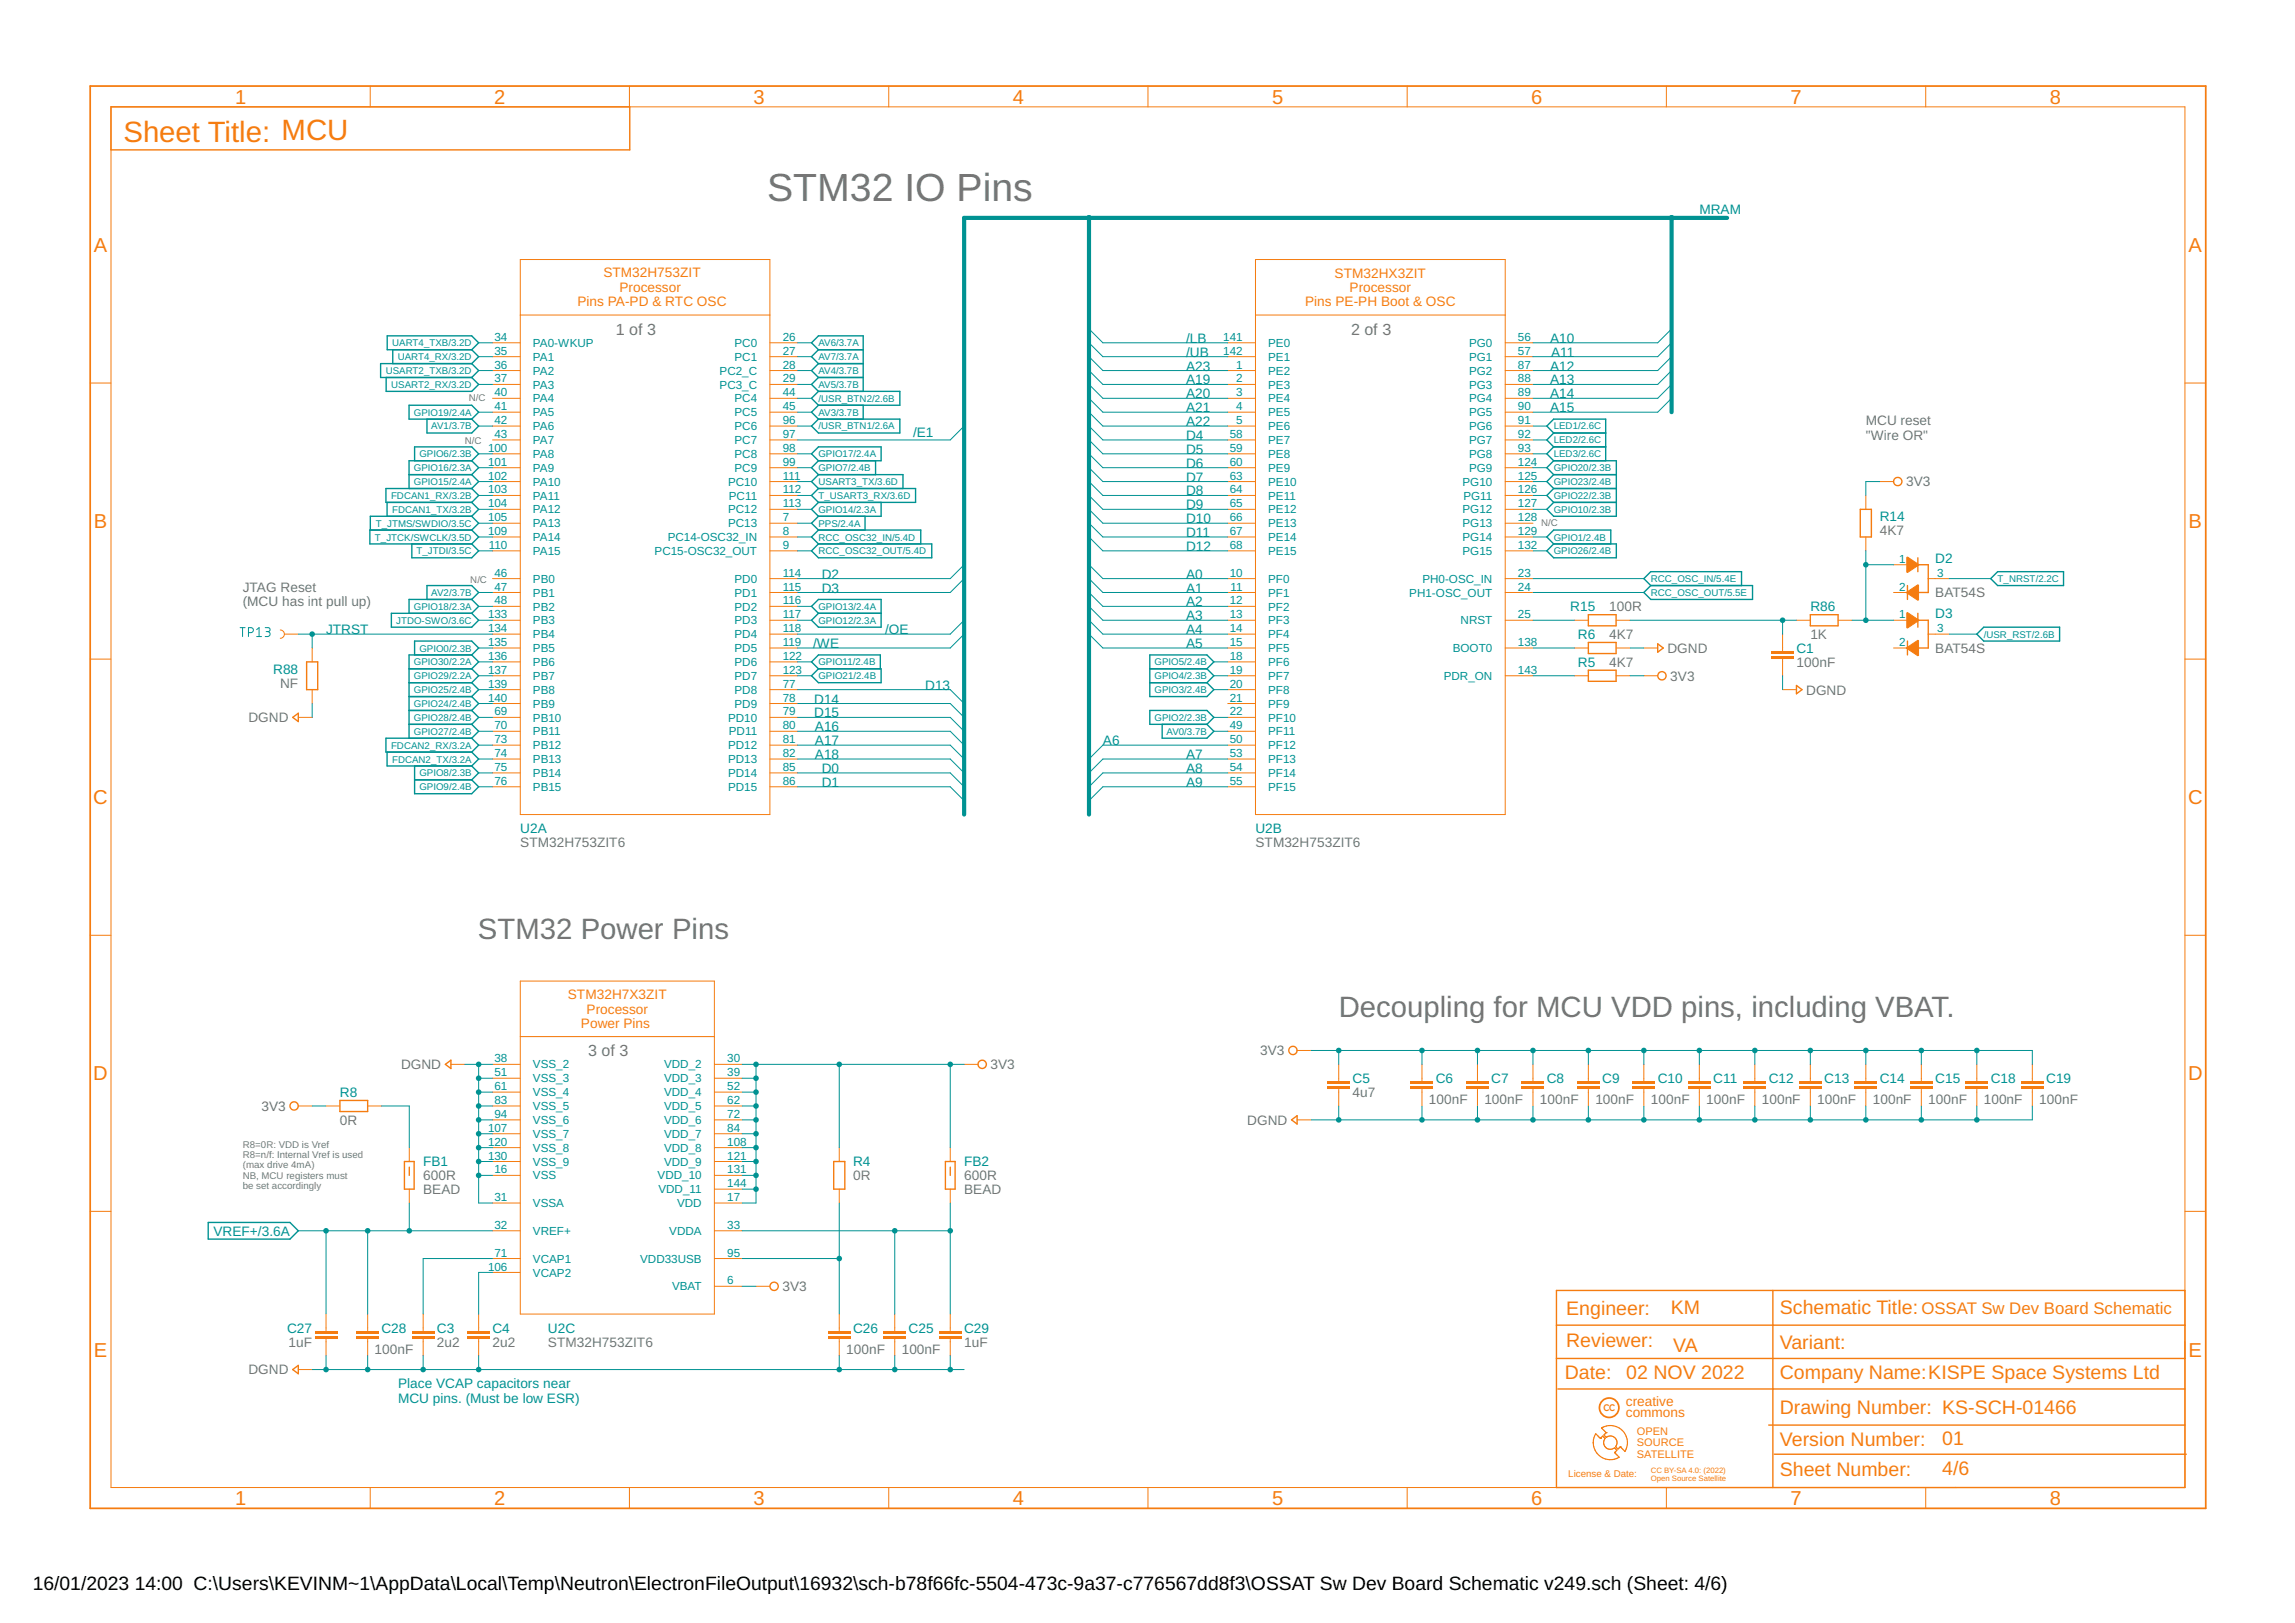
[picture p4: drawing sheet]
<svg xmlns="http://www.w3.org/2000/svg" width="420mm" height="297mm" viewBox="0 0 420 297" stroke-linecap="round" stroke-linejoin="round" font-family="sans-serif">
<defs><g id="words">
<text font-size="7.2" fill="#757575" x="140.4" y="36.8">STM32 IO Pins</text>
<text font-size="5.4" fill="#f57c10" x="22.6" y="25.9">Sheet Title: MCU</text>
<g font-size="5.4" fill="#757575">
<text x="87.5" y="171.9">STM32 Power Pins</text>
<text x="245.1" y="186.2">Decoupling for MCU VDD pins, including VBAT.</text>
</g>
<g font-size="3.7" fill="#f57c10">
<text x="43" y="18.9">1</text>
<text x="90.5" y="18.9">2</text>
<text x="138" y="18.9">3</text>
<text x="185.4" y="18.9">4</text>
<text x="232.9" y="18.9">5</text>
<text x="280.3" y="18.9">6</text>
<text x="327.8" y="18.9">7</text>
<text x="375.3" y="18.9">8</text>
<text x="17.2" y="46.1">A</text>
<text x="400.7" y="46.1">A</text>
<text x="17.2" y="96.7">B</text>
<text x="400.7" y="96.7">B</text>
<text x="17.1" y="147.2">C</text>
<text x="400.6" y="147.2">C</text>
<text x="17.1" y="197.7">D</text>
<text x="400.6" y="197.7">D</text>
<text x="17.2" y="248.3">E</text>
<text x="400.7" y="248.3">E</text>
<text x="43" y="275.4">1</text>
<text x="90.5" y="275.4">2</text>
<text x="138" y="275.4">3</text>
<text x="185.4" y="275.4">4</text>
<text x="232.9" y="275.4">5</text>
<text x="280.3" y="275.4">6</text>
<text x="327.8" y="275.4">7</text>
<text x="375.3" y="275.4">8</text>
</g>
<g font-size="3.6" fill="#f57c10">
<text x="286.7" y="240.8">Engineer:</text>
<text x="305.9" y="240.5">KM</text>
<text x="325.8" y="240.5">Schematic Title:</text>
<text x="286.7" y="246.6">Reviewer:</text>
<text x="306.3" y="247.4">VA</text>
<text x="325.8" y="246.9">Variant:</text>
<text x="286.5" y="252.4">Date:</text>
<text x="297.7" y="252.4">02 NOV 2022</text>
<text x="325.8" y="252.4">Company Name:KISPE Space Systems Ltd</text>
<text x="325.8" y="258.8">Drawing Number: KS-SCH-01466</text>
<text x="325.8" y="264.6">Version Number:</text>
<text x="355.6" y="264.4">01</text>
<text x="355.6" y="270">4/6</text>
<text x="325.8" y="270.2">Sheet Number:</text>
</g>
<g font-size="3.5">
<text x="6" y="291">16/01/2023</text>
<text x="24.7" y="291">14:00 C:\Users\KEVINM~1\AppData\Local\Temp\Neutron\ElectronFileOutput\16932\sch-b78f66fc-5504-473c-9a37-c776567dd8f3\OSSAT Sw Dev Board Schematic v249.sch (Sheet: 4/6)</text>
</g>
<text font-size="3.1" fill="#f57c10" x="351.8" y="240.5">OSSAT Sw Dev Board Schematic</text>
<g font-size="2.9" fill="#757575">
<text x="112.7" y="61.2">1 of 3</text>
<text x="247.3" y="61.2">2 of 3</text>
<text x="107.7" y="193.3">3 of 3</text>
</g>
<g font-size="2.5" fill="#009292">
<text x="311.1" y="39.1">MRAM</text>
<text x="217.1" y="65.3">/UB</text>
<text x="217.1" y="62.7">/LB</text>
<text x="283.8" y="62.7">A10</text>
<text x="284" y="65.3">A11</text>
<text x="217.1" y="70.4">A19</text>
<text x="217.1" y="67.8">A23</text>
<text x="283.8" y="67.8">A12</text>
<text x="283.8" y="70.4">A13</text>
<text x="217.1" y="72.9">A20</text>
<text x="217.1" y="75.4">A21</text>
<text x="217.1" y="78">A22</text>
<text x="283.8" y="72.9">A14</text>
<text x="283.8" y="75.4">A15</text>
<text x="167.2" y="80">/E1</text>
<text x="217.1" y="80.5">D4</text>
<text x="217.1" y="83">D5</text>
<text x="217.1" y="85.6">D6</text>
<text x="217.1" y="88.1">D7</text>
<text x="217.1" y="90.7">D8</text>
<text x="217.1" y="93.2">D9</text>
<text x="217.1" y="95.7">D10</text>
<text x="344.1" y="95.4">R14</text>
<text x="217.1" y="98.3">D11</text>
<text x="217.1" y="100.8">D12</text>
<text x="150.5" y="105.9">D2</text>
<text x="217.1" y="105.9">A0</text>
<text x="354.3" y="103">D2</text>
<text x="150.5" y="108.4">D3</text>
<text x="217.1" y="108.4">A1</text>
<text x="217.1" y="111">A2</text>
<text x="217.1" y="113.5">A3</text>
<text x="287.5" y="111.9">R15</text>
<text x="331.4" y="111.9">R86</text>
<text x="354.3" y="113.1">D3</text>
<text x="59.7" y="116.1">JTRST</text>
<text x="148.9" y="118.6">/WE</text>
<text x="162" y="116.1">/OE</text>
<text x="217.1" y="116.1">A4</text>
<text x="217.1" y="118.6">A5</text>
<text x="288.9" y="117">R6</text>
<text x="328.9" y="119.5">C1</text>
<text x="50" y="123.3">R88</text>
<text x="288.9" y="122">R5</text>
<text x="149.1" y="128.8">D14</text>
<text x="149.1" y="131.3">D15</text>
<text x="169.4" y="126.2">D13</text>
<text x="149.2" y="136.4">A17</text>
<text x="149.2" y="133.8">A16</text>
<text x="201.9" y="136.4">A6</text>
<text x="149.2" y="138.9">A18</text>
<text x="150.5" y="141.5">D0</text>
<text x="150.5" y="144">D1</text>
<text x="217.1" y="138.9">A7</text>
<text x="217.1" y="141.5">A8</text>
<text x="217.1" y="144">A9</text>
<text x="95.2" y="152.5">U2A</text>
<text x="229.8" y="152.5">U2B</text>
<text x="62.2" y="200.8">R8</text>
<text x="247.6" y="198.2">C5</text>
<text x="262.9" y="198.2">C6</text>
<text x="273" y="198.2">C7</text>
<text x="283.2" y="198.2">C8</text>
<text x="293.3" y="198.2">C9</text>
<text x="303.5" y="198.2">C10</text>
<text x="313.7" y="198.2">C11</text>
<text x="323.8" y="198.2">C12</text>
<text x="334" y="198.2">C13</text>
<text x="344.1" y="198.2">C14</text>
<text x="354.3" y="198.2">C15</text>
<text x="364.4" y="198.2">C18</text>
<text x="374.6" y="198.2">C19</text>
<text x="77.5" y="213.5">FB1</text>
<text x="156.2" y="213.5">R4</text>
<text x="176.5" y="213.5">FB2</text>
<text x="39.1" y="226.2">VREF+/3.6A</text>
<text x="52.6" y="243.9">C27</text>
<text x="69.8" y="243.9">C28</text>
<text x="80" y="243.9">C3</text>
<text x="90.2" y="243.9">C4</text>
<text x="100.3" y="243.9">U2C</text>
<text x="156.2" y="243.9">C26</text>
<text x="166.4" y="243.9">C25</text>
<text x="176.5" y="243.9">C29</text>
<text x="72.9" y="254.1">Place VCAP capacitors near</text>
<text x="72.9" y="256.8">MCU pins. (Must be low ESR)</text>
</g>
<g font-size="2.5" fill="#f57c10">
<text x="110.5" y="50.7">STM32H753ZIT</text>
<text x="113.4" y="53.4">Processor</text>
<text x="244.3" y="50.8">STM32HX3ZIT</text>
<text x="247.1" y="53.5">Processor</text>
<text x="105.7" y="56">Pins PA-PD &amp; RTC OSC</text>
<text x="238.9" y="56">Pins PE-PH Boot &amp; OSC</text>
<text x="104" y="182.9">STM32H7X3ZIT</text>
<text x="107.4" y="185.5">Processor</text>
<text x="106.4" y="188.1">Power Pins</text>
<text x="297.7" y="257.3">creative</text>
<text x="297.7" y="259.3">commons</text>
</g>
<g font-size="2.5" fill="#757575">
<text x="341.6" y="77.8">MCU reset</text>
<text x="341.6" y="80.5">&quot;Wire OR&quot;</text>
<text x="349" y="89">3V3</text>
<text x="344.1" y="97.9">4K7</text>
<text x="44.4" y="108.3">JTAG Reset</text>
<text x="44.4" y="111">(MCU has int pull up)</text>
<text x="294.6" y="111.9">100R</text>
<text x="354.3" y="109.3">BAT54S</text>
<text x="294.6" y="117">4K7</text>
<text x="305.3" y="119.5">DGND</text>
<text x="331.4" y="117">1K</text>
<text x="354.3" y="119.5">BAT54S</text>
<text x="51.3" y="125.8">NF</text>
<text x="294.6" y="122">4K7</text>
<text x="305.8" y="124.6">3V3</text>
<text x="328.9" y="122">100nF</text>
<text x="330.7" y="127.1">DGND</text>
<text x="45.5" y="132.2">DGND</text>
<text x="95.2" y="155">STM32H753ZIT6</text>
<text x="229.8" y="155">STM32H753ZIT6</text>
<text x="73.4" y="195.7">DGND</text>
<text x="181.3" y="195.7">3V3</text>
<text x="230.7" y="193.1">3V3</text>
<text x="47.9" y="203.3">3V3</text>
<text x="247.6" y="200.8">4u7</text>
<text x="261.6" y="202">100nF</text>
<text x="271.7" y="202">100nF</text>
<text x="281.9" y="202">100nF</text>
<text x="292.1" y="202">100nF</text>
<text x="302.2" y="202">100nF</text>
<text x="312.4" y="202">100nF</text>
<text x="322.5" y="202">100nF</text>
<text x="332.7" y="202">100nF</text>
<text x="342.9" y="202">100nF</text>
<text x="353" y="202">100nF</text>
<text x="363.2" y="202">100nF</text>
<text x="373.3" y="202">100nF</text>
<text x="62.2" y="205.8">0R</text>
<text x="228.3" y="205.8">DGND</text>
<text x="77.5" y="216">600R</text>
<text x="156.2" y="216">0R</text>
<text x="176.5" y="216">600R</text>
<text x="77.5" y="218.5">BEAD</text>
<text x="176.5" y="218.5">BEAD</text>
<text x="143.2" y="236.3">3V3</text>
<text x="45.5" y="251.5">DGND</text>
<text x="52.8" y="246.5">1uF</text>
<text x="68.6" y="247.7">100nF</text>
<text x="80" y="246.5">2u2</text>
<text x="90.2" y="246.5">2u2</text>
<text x="100.3" y="246.5">STM32H753ZIT6</text>
<text x="154.9" y="247.7">100nF</text>
<text x="165.1" y="247.7">100nF</text>
<text x="176.5" y="246.5">1uF</text>
</g>
<g font-size="2.1" fill="#009292">
<text x="90.5" y="62.4">34</text>
<text x="90.5" y="64.9">35</text>
<text x="97.6" y="63.5">PA0-WKUP</text>
<text x="134.5" y="63.5">PC0</text>
<text x="143.3" y="62.4">26</text>
<text x="143.3" y="64.9">27</text>
<text x="224" y="62.4">141</text>
<text x="224" y="64.9">142</text>
<text x="232.2" y="63.5">PE0</text>
<text x="268.9" y="63.5">PG0</text>
<text x="277.9" y="62.4">56</text>
<text x="277.9" y="64.9">57</text>
<text x="90.5" y="67.5">36</text>
<text x="90.5" y="70">37</text>
<text x="97.6" y="66">PA1</text>
<text x="97.6" y="68.6">PA2</text>
<text x="97.6" y="71.1">PA3</text>
<text x="131.7" y="68.6">PC2_C</text>
<text x="131.7" y="71.1">PC3_C</text>
<text x="134.5" y="66">PC1</text>
<text x="143.3" y="67.5">28</text>
<text x="143.3" y="70">29</text>
<text x="226.3" y="67.5">1</text>
<text x="226.3" y="70">2</text>
<text x="232.2" y="66">PE1</text>
<text x="232.2" y="68.6">PE2</text>
<text x="232.2" y="71.1">PE3</text>
<text x="268.9" y="66">PG1</text>
<text x="268.9" y="68.6">PG2</text>
<text x="268.9" y="71.1">PG3</text>
<text x="277.9" y="67.5">87</text>
<text x="277.9" y="70">88</text>
<text x="90.5" y="72.5">40</text>
<text x="90.5" y="75.1">41</text>
<text x="90.5" y="77.6">42</text>
<text x="97.6" y="73.7">PA4</text>
<text x="97.6" y="76.2">PA5</text>
<text x="134.5" y="73.7">PC4</text>
<text x="134.5" y="76.2">PC5</text>
<text x="143.3" y="72.5">44</text>
<text x="143.3" y="75.1">45</text>
<text x="143.3" y="77.6">96</text>
<text x="226.3" y="72.5">3</text>
<text x="226.3" y="75.1">4</text>
<text x="226.3" y="77.6">5</text>
<text x="232.2" y="73.7">PE4</text>
<text x="232.2" y="76.2">PE5</text>
<text x="268.9" y="73.7">PG4</text>
<text x="268.9" y="76.2">PG5</text>
<text x="277.9" y="72.5">89</text>
<text x="277.9" y="75.1">90</text>
<text x="277.9" y="77.6">91</text>
<text x="89.3" y="82.7">100</text>
<text x="90.5" y="80.2">43</text>
<text x="97.6" y="78.7">PA6</text>
<text x="97.6" y="81.3">PA7</text>
<text x="97.6" y="83.8">PA8</text>
<text x="134.5" y="78.7">PC6</text>
<text x="134.5" y="81.3">PC7</text>
<text x="134.5" y="83.8">PC8</text>
<text x="143.3" y="80.2">97</text>
<text x="143.3" y="82.7">98</text>
<text x="225.1" y="80.2">58</text>
<text x="225.1" y="82.7">59</text>
<text x="232.2" y="78.7">PE6</text>
<text x="232.2" y="81.3">PE7</text>
<text x="232.2" y="83.8">PE8</text>
<text x="268.9" y="78.7">PG6</text>
<text x="268.9" y="81.3">PG7</text>
<text x="268.9" y="83.8">PG8</text>
<text x="277.9" y="80.2">92</text>
<text x="277.9" y="82.7">93</text>
<text x="89.3" y="85.2">101</text>
<text x="89.3" y="87.8">102</text>
<text x="97.6" y="86.4">PA9</text>
<text x="97.6" y="88.9">PA10</text>
<text x="133.3" y="88.9">PC10</text>
<text x="134.5" y="86.4">PC9</text>
<text x="143.3" y="85.2">99</text>
<text x="143.3" y="87.8">111</text>
<text x="225.1" y="85.2">60</text>
<text x="225.1" y="87.8">63</text>
<text x="232.2" y="86.4">PE9</text>
<text x="232.2" y="88.9">PE10</text>
<text x="267.8" y="88.9">PG10</text>
<text x="268.9" y="86.4">PG9</text>
<text x="277.9" y="85.2">124</text>
<text x="277.9" y="87.8">125</text>
<text x="89.3" y="90.3">103</text>
<text x="89.3" y="92.9">104</text>
<text x="89.3" y="95.4">105</text>
<text x="97.6" y="91.4">PA11</text>
<text x="97.6" y="94">PA12</text>
<text x="133.3" y="94">PC12</text>
<text x="133.4" y="91.4">PC11</text>
<text x="143.3" y="90.3">112</text>
<text x="143.3" y="92.9">113</text>
<text x="143.3" y="95.4">7</text>
<text x="225.1" y="90.3">64</text>
<text x="225.1" y="92.9">65</text>
<text x="225.1" y="95.4">66</text>
<text x="232.2" y="91.4">PE11</text>
<text x="232.2" y="94">PE12</text>
<text x="267.8" y="94">PG12</text>
<text x="267.9" y="91.4">PG11</text>
<text x="277.9" y="90.3">126</text>
<text x="277.9" y="92.9">127</text>
<text x="277.9" y="95.4">128</text>
<text x="89.3" y="97.9">109</text>
<text x="89.5" y="100.5">110</text>
<text x="97.6" y="96.5">PA13</text>
<text x="97.6" y="99">PA14</text>
<text x="97.6" y="101.6">PA15</text>
<text x="119.8" y="101.6">PC15-OSC32_OUT</text>
<text x="122.2" y="99">PC14-OSC32_IN</text>
<text x="133.3" y="96.5">PC13</text>
<text x="143.3" y="97.9">8</text>
<text x="143.3" y="100.5">9</text>
<text x="225.1" y="97.9">67</text>
<text x="225.1" y="100.5">68</text>
<text x="232.2" y="96.5">PE13</text>
<text x="232.2" y="99">PE14</text>
<text x="232.2" y="101.6">PE15</text>
<text x="267.8" y="96.5">PG13</text>
<text x="267.8" y="99">PG14</text>
<text x="267.8" y="101.6">PG15</text>
<text x="277.9" y="97.9">129</text>
<text x="277.9" y="100.5">132</text>
<text x="90.5" y="105.6">46</text>
<text x="97.6" y="106.7">PB0</text>
<text x="134.5" y="106.7">PD0</text>
<text x="143.3" y="105.6">114</text>
<text x="225.1" y="105.6">10</text>
<text x="232.2" y="106.7">PF0</text>
<text x="260.4" y="106.7">PH0-OSC_IN</text>
<text x="277.9" y="105.6">23</text>
<text x="347.7" y="103">1</text>
<text x="354.6" y="105.6">3</text>
<text x="89.3" y="113.2">133</text>
<text x="90.5" y="108.1">47</text>
<text x="90.5" y="110.6">48</text>
<text x="97.6" y="109.2">PB1</text>
<text x="97.6" y="111.7">PB2</text>
<text x="134.5" y="109.2">PD1</text>
<text x="134.5" y="111.7">PD2</text>
<text x="143.3" y="108.1">115</text>
<text x="143.3" y="110.6">116</text>
<text x="143.3" y="113.2">117</text>
<text x="225.1" y="110.6">12</text>
<text x="225.1" y="113.2">13</text>
<text x="225.3" y="108.1">11</text>
<text x="232.2" y="109.2">PF1</text>
<text x="232.2" y="111.7">PF2</text>
<text x="258" y="109.2">PH1-OSC_OUT</text>
<text x="277.9" y="108.1">24</text>
<text x="277.9" y="113.2">25</text>
<text x="347.7" y="108.1">2</text>
<text x="347.7" y="113.2">1</text>
<text x="89.3" y="115.7">134</text>
<text x="89.3" y="118.2">135</text>
<text x="97.6" y="114.3">PB3</text>
<text x="97.6" y="116.8">PB4</text>
<text x="97.6" y="119.4">PB5</text>
<text x="134.5" y="114.3">PD3</text>
<text x="134.5" y="116.8">PD4</text>
<text x="134.5" y="119.4">PD5</text>
<text x="143.3" y="115.7">118</text>
<text x="143.3" y="118.2">119</text>
<text x="225.1" y="115.7">14</text>
<text x="225.1" y="118.2">15</text>
<text x="232.2" y="114.3">PF3</text>
<text x="232.2" y="116.8">PF4</text>
<text x="232.2" y="119.4">PF5</text>
<text x="266" y="119.4">BOOT0</text>
<text x="267.4" y="114.3">NRST</text>
<text x="277.9" y="118.2">138</text>
<text x="347.7" y="118.2">2</text>
<text x="354.6" y="115.7">3</text>
<text x="89.3" y="120.8">136</text>
<text x="89.3" y="123.3">137</text>
<text x="89.3" y="125.9">139</text>
<text x="97.6" y="121.9">PB6</text>
<text x="97.6" y="124.4">PB7</text>
<text x="134.5" y="121.9">PD6</text>
<text x="134.5" y="124.4">PD7</text>
<text x="143.3" y="120.8">122</text>
<text x="143.3" y="123.3">123</text>
<text x="143.3" y="125.9">77</text>
<text x="225.1" y="120.8">18</text>
<text x="225.1" y="123.3">19</text>
<text x="225.1" y="125.9">20</text>
<text x="232.2" y="121.9">PF6</text>
<text x="232.2" y="124.4">PF7</text>
<text x="264.3" y="124.4">PDR_ON</text>
<text x="277.9" y="123.3">143</text>
<text x="89.3" y="128.4">140</text>
<text x="90.5" y="130.9">69</text>
<text x="97.6" y="127">PB8</text>
<text x="97.6" y="129.5">PB9</text>
<text x="134.5" y="127">PD8</text>
<text x="134.5" y="129.5">PD9</text>
<text x="143.3" y="128.4">78</text>
<text x="143.3" y="130.9">79</text>
<text x="225.1" y="128.4">21</text>
<text x="225.1" y="130.9">22</text>
<text x="232.2" y="127">PF8</text>
<text x="232.2" y="129.5">PF9</text>
<text x="90.5" y="133.5">70</text>
<text x="90.5" y="136">73</text>
<text x="97.6" y="132.1">PB10</text>
<text x="97.6" y="134.6">PB11</text>
<text x="97.6" y="137.1">PB12</text>
<text x="133.3" y="132.1">PD10</text>
<text x="133.3" y="137.1">PD12</text>
<text x="133.4" y="134.6">PD11</text>
<text x="143.3" y="133.5">80</text>
<text x="143.3" y="136">81</text>
<text x="225.1" y="133.5">49</text>
<text x="225.1" y="136">50</text>
<text x="232.2" y="132.1">PF10</text>
<text x="232.2" y="134.6">PF11</text>
<text x="232.2" y="137.1">PF12</text>
<text x="90.5" y="138.6">74</text>
<text x="90.5" y="141.1">75</text>
<text x="90.5" y="143.6">76</text>
<text x="97.6" y="139.7">PB13</text>
<text x="97.6" y="142.2">PB14</text>
<text x="133.3" y="139.7">PD13</text>
<text x="133.3" y="142.2">PD14</text>
<text x="143.3" y="138.6">82</text>
<text x="143.3" y="141.1">85</text>
<text x="143.3" y="143.6">86</text>
<text x="225.1" y="138.6">53</text>
<text x="225.1" y="141.1">54</text>
<text x="225.1" y="143.6">55</text>
<text x="232.2" y="139.7">PF13</text>
<text x="232.2" y="142.2">PF14</text>
<text x="97.6" y="144.8">PB15</text>
<text x="133.3" y="144.8">PD15</text>
<text x="232.2" y="144.8">PF15</text>
<text x="90.5" y="194.4">38</text>
<text x="90.5" y="197">51</text>
<text x="97.6" y="195.6">VSS_2</text>
<text x="121.6" y="195.6">VDD_2</text>
<text x="133.1" y="194.4">30</text>
<text x="133.1" y="197">39</text>
<text x="90.5" y="199.5">61</text>
<text x="90.5" y="202.1">83</text>
<text x="97.6" y="198.1">VSS_3</text>
<text x="97.6" y="200.6">VSS_4</text>
<text x="97.6" y="203.2">VSS_5</text>
<text x="121.6" y="198.1">VDD_3</text>
<text x="121.6" y="200.6">VDD_4</text>
<text x="121.6" y="203.2">VDD_5</text>
<text x="133.1" y="199.5">52</text>
<text x="133.1" y="202.1">62</text>
<text x="89.3" y="207.1">107</text>
<text x="89.3" y="209.7">120</text>
<text x="90.5" y="204.6">94</text>
<text x="97.6" y="205.7">VSS_6</text>
<text x="97.6" y="208.2">VSS_7</text>
<text x="121.6" y="205.7">VDD_6</text>
<text x="121.6" y="208.2">VDD_7</text>
<text x="133.1" y="204.6">72</text>
<text x="133.1" y="207.1">84</text>
<text x="133.1" y="209.7">108</text>
<text x="89.3" y="212.2">130</text>
<text x="90.5" y="214.8">16</text>
<text x="97.6" y="210.8">VSS_8</text>
<text x="97.6" y="213.3">VSS_9</text>
<text x="97.6" y="215.9">VSS</text>
<text x="120.4" y="215.9">VDD_10</text>
<text x="121.6" y="210.8">VDD_8</text>
<text x="121.6" y="213.3">VDD_9</text>
<text x="133.1" y="212.2">121</text>
<text x="133.1" y="214.8">131</text>
<text x="90.5" y="219.8">31</text>
<text x="97.6" y="220.9">VSSA</text>
<text x="120.5" y="218.4">VDD_11</text>
<text x="124" y="220.9">VDD</text>
<text x="133.1" y="217.3">144</text>
<text x="133.1" y="219.8">17</text>
<text x="90.5" y="224.9">32</text>
<text x="97.6" y="226">VREF+</text>
<text x="122.5" y="226">VDDA</text>
<text x="133.1" y="224.9">33</text>
<text x="89.3" y="232.5">106</text>
<text x="90.5" y="230">71</text>
<text x="97.6" y="231.1">VCAP1</text>
<text x="97.6" y="233.6">VCAP2</text>
<text x="117.2" y="231.1">VDD33USB</text>
<text x="133.1" y="230">95</text>
<text x="123" y="236.2">VBAT</text>
<text x="133.1" y="235.1">6</text>
</g>
<g font-size="2" fill="#f57c10">
<text x="299.7" y="262.6">OPEN</text>
<text x="299.7" y="264.7">SOURCE</text>
<text x="299.7" y="266.8">SATELLITE</text>
</g>
<g font-size="1.8" fill="#009292">
<text x="71.8" y="63.4">UART4_TXB/3.2D</text>
<text x="72.8" y="65.9">UART4_RX/3.2D</text>
<text x="149.8" y="63.4">AV6/3.7A</text>
<text x="149.8" y="65.9">AV7/3.7A</text>
<text x="70.6" y="68.4">USART2_TXB/3.2D</text>
<text x="71.6" y="71">USART2_RX/3.2D</text>
<text x="149.8" y="68.4">AV4/3.7B</text>
<text x="149.8" y="71">AV5/3.7B</text>
<text x="75.8" y="76.1">GPIO19/2.4A</text>
<text x="149.8" y="76.1">AV3/3.7B</text>
<text x="149.8" y="73.5">/USR_BTN2/2.6B</text>
<text x="76.8" y="83.7">GPIO6/2.3B</text>
<text x="79" y="78.6">AV1/3.7B</text>
<text x="149.8" y="78.6">/USR_BTN1/2.6A</text>
<text x="149.8" y="83.7">GPIO17/2.4A</text>
<text x="284.4" y="78.6">LED1/2.6C</text>
<text x="284.4" y="81.1">LED2/2.6C</text>
<text x="284.4" y="83.7">LED3/2.6C</text>
<text x="75.8" y="86.2">GPIO16/2.3A</text>
<text x="75.8" y="88.8">GPIO15/2.4A</text>
<text x="149.8" y="86.2">GPIO7/2.4B</text>
<text x="149.8" y="88.8">USART3_TX/3.6D</text>
<text x="284.4" y="86.2">GPIO20/2.3B</text>
<text x="284.4" y="88.8">GPIO23/2.4B</text>
<text x="71.6" y="91.3">FDCAN1_RX/3.2B</text>
<text x="71.8" y="93.8">FDCAN1_TX/3.2B</text>
<text x="149.8" y="91.3">T_USART3_RX/3.6D</text>
<text x="149.8" y="93.8">GPIO14/2.3A</text>
<text x="284.4" y="91.3">GPIO22/2.3B</text>
<text x="284.4" y="93.8">GPIO10/2.3B</text>
<text x="68.6" y="98.9">T_JTCK/SWCLK/3.5D</text>
<text x="68.8" y="96.4">T_JTMS/SWDIO/3.5C</text>
<text x="76.2" y="101.5">T_JTDI/3.5C</text>
<text x="149.8" y="98.9">RCC_OSC32_IN/5.4D</text>
<text x="149.8" y="101.5">RCC_OSC32_OUT/5.4D</text>
<text x="149.8" y="96.4">PPS/2.4A</text>
<text x="284.4" y="98.9">GPIO1/2.4B</text>
<text x="284.4" y="101.5">GPIO26/2.4B</text>
<text x="302.2" y="106.5">RCC_OSC_IN/5.4E</text>
<text x="365.7" y="106.5">T_NRST/2.2C</text>
<text x="75.8" y="111.6">GPIO18/2.3A</text>
<text x="79" y="109.1">AV2/3.7B</text>
<text x="149.8" y="111.6">GPIO13/2.4A</text>
<text x="302.2" y="109.1">RCC_OSC_OUT/5.5E</text>
<text x="72.5" y="114.2">JTDO-SWO/3.6C</text>
<text x="76.8" y="119.2">GPIO0/2.3B</text>
<text x="149.8" y="114.2">GPIO12/2.3A</text>
<text x="363.2" y="116.7">/USR_RST/2.6B</text>
<text x="75.8" y="121.8">GPIO30/2.2A</text>
<text x="75.8" y="124.3">GPIO29/2.2A</text>
<text x="149.8" y="121.8">GPIO11/2.4B</text>
<text x="149.8" y="124.3">GPIO21/2.4B</text>
<text x="211.4" y="121.8">GPIO5/2.4B</text>
<text x="211.4" y="124.3">GPIO4/2.3B</text>
<text x="75.8" y="131.9">GPIO28/2.4B</text>
<text x="75.8" y="126.9">GPIO25/2.4B</text>
<text x="75.8" y="129.4">GPIO24/2.4B</text>
<text x="211.4" y="126.9">GPIO3/2.4B</text>
<text x="211.4" y="131.9">GPIO2/2.3B</text>
<text x="71.6" y="137">FDCAN2_RX/3.2A</text>
<text x="75.8" y="134.5">GPIO27/2.4B</text>
<text x="213.6" y="134.5">AV0/3.7B</text>
<text x="71.8" y="139.6">FDCAN2_TX/3.2A</text>
<text x="76.8" y="142.1">GPIO8/2.3B</text>
<text x="76.8" y="144.6">GPIO9/2.4B</text>
</g>
<g font-size="1.8" fill="#757575">
<text x="85.8" y="73.4">N/C</text>
<text x="85.1" y="81.3">N/C</text>
<text x="282.2" y="96.3">N/C</text>
<text x="86.1" y="106.7">N/C</text>
<text x="44.4" y="210">R8=0R: VDD is Vref</text>
<text x="44.4" y="211.9">R8=n/f: Internal Vref is used</text>
<text x="44.4" y="213.8">(max drive 4mA)</text>
<text x="44.4" y="215.7">NB, MCU registers must</text>
<text x="44.4" y="217.6">be set accordingly</text>
</g>
<g font-size="1.8" fill="#f57c10">
<text x="293.5" y="258.3">CC</text>
<text x="287.1" y="270.3">License &amp; Date:</text>
</g>
<g font-size="1.4" fill="#f57c10">
<text x="302.2" y="269.6">CC BY-SA 4.0: (2022)</text>
<text x="302.2" y="271">Open Source Satellite</text>
</g>
</g></defs>
<path d="M44 114.9h.9M44.4 114.9v1.6M45.5 115.8h.5a.46 .46 0 0 0 .4-.5 .46 .46 0 0 0-.4-.4h-.5v1.6M47 115.2l.4-.3v1.6M47 116.5h.9M48.6 114.9h.5a.36 .36 0 0 1 .3 .3 .36 .36 0 0 1-.3 .4h-.4M49 115.6a.46 .46 0 0 1 .4 .4 .46 .46 0 0 1-.4 .5h-.4" fill="none" stroke="#009292" stroke-width=".18"/>
<g fill="none" stroke="#009292" stroke-width=".25">
<path d="M70.7 69.1v2.5h15.7l1.2-1.2-1.2-1.3M70.9 61.5h15.5l1.2 1.2-1.2 1.3h-15.5zM71.9 64v2.5M74.9 74.2h11.5l1.2 1.2-1.2 1.3h-11.5zM78.2 76.7v2.5h8.2l1.2-1.2-1.2-1.3M86.4 66.5h-16.7v2.6h16.7M86.4 64l1.2 1.3-1.2 1.2M86.4 66.5l1.2 1.3-1.2 1.3M148.6 78l1.2-1.3h14.9v2.5h-14.9zM149.8 74.2l-1.2 1.2 1.2 1.3M149.8 71.6h14.9v2.6h-14.9M149.8 64l-1.2-1.3 1.2-1.2h8.2v10.1"/>
<path d="M149.8 66.5l-1.2 1.3 1.2 1.3M149.8 66.5h8.2M149.8 69.1h8.2M149.8 69.1l-1.2 1.3 1.2 1.2M149.8 64h8.2M149.8 64l-1.2 1.3 1.2 1.2M149.8 71.6l-1.2 1.3 1.2 1.3M158 74.2v2.5M284.4 79.2h9.6M284.4 79.2l-1.2-1.2 1.2-1.3h9.6v7.6M284.4 79.2l-1.2 1.3 1.2 1.3M70.9 91.9v2.6"/>
<path d="M74.9 86.9h11.5M75.4 99.5v2.6h11l1.2-1.3-1.2-1.3M75.9 84.3v-2.5h10.5l1.2 1.3-1.2 1.2M86.4 97h-18.7v2.5h18.7M86.4 89.4l1.2 1.3-1.2 1.2M86.4 89.4h-15.7v2.5h15.7M86.4 91.9l1.2 1.3-1.2 1.3M86.4 94.5h-18.6v2.5M86.4 84.3h-11.5v5.1M86.4 84.3l1.2 1.3-1.2 1.3M86.4 86.9l1.2 1.2-1.2 1.3M86.4 94.5l1.2 1.3-1.2 1.2"/>
<path d="M86.4 97l1.2 1.3-1.2 1.2M148.6 83.1l1.2-1.3h11.5v2.5h-11.5zM149.8 97l-1.2 1.3 1.2 1.2M149.8 97h18.8v2.5M149.8 99.5h20.8v2.6h-20.8l-1.2-1.3zM149.8 89.4h17.8v2.5h-17.8M149.8 86.9h15.5v2.5M149.8 84.3l-1.2 1.3 1.2 1.3M149.8 89.4l-1.2 1.3 1.2 1.2M149.8 91.9l-1.2 1.3 1.2 1.3M149.8 94.5l-1.2 1.3 1.2 1.2M149.8 86.9l-1.2 1.2 1.2 1.3"/>
<path d="M158.4 94.5v2.5M160.3 84.3v2.6M161.3 91.9v2.6h-11.5M284.4 99.5l-1.2-1.2 1.2-1.3h10.5v2.5M284.4 99.5h11.5v2.6h-11.5l-1.2-1.3zM284.4 91.9h11.5M284.4 89.4h11.5M284.4 84.3h11.5v10.2h-11.5l-1.2-1.3 1.2-1.3M284.4 81.8h9.6M284.4 86.9h11.5M284.4 81.8l-1.2 1.3 1.2 1.2M284.4 84.3l-1.2 1.3 1.2 1.3"/>
<path d="M284.4 86.9l-1.2 1.2 1.2 1.3M284.4 89.4l-1.2 1.3 1.2 1.2M71.6 112.2h14.8l1.2 1.3-1.2 1.3h-14.8zM75.9 119.9v-2.6h10.5l1.2 1.3-1.2 1.3M78.2 109.7v-2.5h8.2l1.2 1.2-1.2 1.3M86.4 109.7h-11.5v2.5M86.4 119.9l1.2 1.2-1.2 1.3M86.4 119.9h-11.5v15.2M86.4 109.7l1.2 1.3-1.2 1.2M148.6 111l1.2-1.3h11.5v5.1h-11.5l-1.2-1.3 1.2-1.3zM149.8 112.2h11.5M302.2 107.2l-1.3-1.3 1.3-1.3h16.6v2.6"/>
<path d="M302.2 107.2h18.6v2.5h-18.6l-1.3-1.3zM361.9 116.1l1.3-1.3h13.9v2.5h-13.9zM365.7 104.6h12.1v2.6h-12.1l-1.3-1.3zM70.9 137.6v2.6h15.5M74.9 132.6h11.5M74.9 122.4h11.5M74.9 130h11.5M74.9 124.9h11.5M74.9 127.5h11.5M86.4 135.1h-15.7v2.5h15.7M86.4 135.1l1.2 1.3-1.2 1.2M86.4 127.5l1.2 1.3-1.2 1.2"/>
<path d="M86.4 124.9l1.2 1.3-1.2 1.3M86.4 137.6l1.2 1.3-1.2 1.3M86.4 132.6l1.2 1.2-1.2 1.3M86.4 130l1.2 1.3-1.2 1.3M86.4 122.4l1.2 1.3-1.2 1.2M149.8 122.4h11.5v2.5h-11.5l-1.2-1.2zM149.8 122.4l-1.2-1.3 1.2-1.2h11.4v2.5M210.5 130h10.5l1.2 1.3-1.2 1.3h-10.5zM210.5 122.4h10.5M210.5 124.9h10.5M212.8 132.6v2.5h8.2l1.2-1.3-1.2-1.2M221 122.4l1.2-1.3-1.2-1.2h-10.5v7.6h10.5l1.2-1.3-1.2-1.3"/>
<path d="M221 122.4l1.2 1.3-1.2 1.2M75.9 140.2v5.1h10.5l1.2-1.3-1.2-1.3M75.9 142.7h10.5M86.4 140.2l1.2 1.3-1.2 1.2M38.1 223.7h15l1.5 1.6-1.5 1.5h-15z"/>
</g>
<g fill="none" stroke="#f57c10" stroke-width=".21">
<path d="M292.1 262.4l.9 .8 .4-.4 .5 .5a1.22 1.22 0 0 0 0 1.6 1.22 1.22 0 0 0 1.7 .1l.4 .4-.4 .5 .8 .8a3.1 3.1 0 0 1-3.8-.5 3.1 3.1 0 0 1-.5-3.8zM293 263.2h.1M293.2 261.3h.1M294 262.2h.1M294 262.2l-.8-.9a3.1 3.1 0 0 1 3.8 .5 3.1 3.1 0 0 1 .5 3.8M294 262.2l-.4 .4 .4 .5M294 263.1h.1M294.1 263.1a1.22 1.22 0 0 1 1.6 .1 1.22 1.22 0 0 1 .1 1.6M295.6 265.9h.1M295.8 264.8l.4 .4 .4-.4M295.8 264.8h.1M296.6 264.8h.1"/>
<path d="M296.7 264.8l.8 .8M297.5 265.6h.1"/>
</g>
<circle cx="294.6" cy="257.6" r="1.78" fill="none" stroke="#f57c10" stroke-width=".32"/>
<g fill="#f57c10">
<path d="M243.1 198.9h4v.5h-4z" fill-rule="evenodd"/>
<path d="M243.1 197.8h4v.6h-4z" fill-rule="evenodd"/>
</g>
<g fill="#f57c10">
<path d="M243.1 198.9h4v.5h-4zM243.1 198.9v.5h4v-.5z"/>
<path d="M243.1 197.8h4v.6h-4zM243.1 197.8v.6h4v-.6z"/>
</g>
<path d="M245.1 194.8v3M245.1 199.4v3" fill="none" stroke="#f57c10" stroke-width=".18"/>
<g fill="#f57c10">
<path d="M258.3 198.9h4.1v.5h-4.1z" fill-rule="evenodd"/>
<path d="M258.3 197.8h4.1v.6h-4.1z" fill-rule="evenodd"/>
</g>
<g fill="#f57c10">
<path d="M258.3 198.9h4.1v.5h-4.1zM258.3 198.9v.5h4.1v-.5z"/>
<path d="M258.3 197.8h4.1v.6h-4.1zM258.3 197.8v.6h4.1v-.6z"/>
</g>
<path d="M260.3 194.8v3M260.3 199.4v3" fill="none" stroke="#f57c10" stroke-width=".18"/>
<g fill="#f57c10">
<path d="M268.5 198.9h4v.5h-4z" fill-rule="evenodd"/>
<path d="M268.5 197.8h4v.6h-4z" fill-rule="evenodd"/>
</g>
<g fill="#f57c10">
<path d="M268.5 198.9h4v.5h-4zM268.5 198.9v.5h4v-.5z"/>
<path d="M268.5 197.8h4v.6h-4zM268.5 197.8v.6h4v-.6z"/>
</g>
<path d="M270.5 194.8v3M270.5 199.4v3" fill="none" stroke="#f57c10" stroke-width=".18"/>
<g fill="#f57c10">
<path d="M278.6 198.9h4.1v.5h-4.1z" fill-rule="evenodd"/>
<path d="M278.6 197.8h4.1v.6h-4.1z" fill-rule="evenodd"/>
</g>
<g fill="#f57c10">
<path d="M278.6 198.9h4.1v.5h-4.1zM278.6 198.9v.5h4.1v-.5z"/>
<path d="M278.6 197.8h4.1v.6h-4.1zM278.6 197.8v.6h4.1v-.6z"/>
</g>
<path d="M280.6 194.8v3M280.6 199.4v3" fill="none" stroke="#f57c10" stroke-width=".18"/>
<g fill="#f57c10">
<path d="M288.8 198.9h4v.5h-4z" fill-rule="evenodd"/>
<path d="M288.8 197.8h4v.6h-4z" fill-rule="evenodd"/>
</g>
<g fill="#f57c10">
<path d="M288.8 198.9h4v.5h-4zM288.8 198.9v.5h4v-.5z"/>
<path d="M288.8 197.8h4v.6h-4zM288.8 197.8v.6h4v-.6z"/>
</g>
<path d="M290.8 194.8v3M290.8 199.4v3" fill="none" stroke="#f57c10" stroke-width=".18"/>
<g fill="#f57c10">
<path d="M298.9 198.9h4.1v.5h-4.1z" fill-rule="evenodd"/>
<path d="M298.9 197.8h4.1v.6h-4.1z" fill-rule="evenodd"/>
</g>
<g fill="#f57c10">
<path d="M298.9 198.9h4.1v.5h-4.1zM298.9 198.9v.5h4.1v-.5z"/>
<path d="M298.9 197.8h4.1v.6h-4.1zM298.9 197.8v.6h4.1v-.6z"/>
</g>
<path d="M300.9 194.8v3M300.9 199.4v3" fill="none" stroke="#f57c10" stroke-width=".18"/>
<g fill="#f57c10">
<path d="M309.1 198.9h4v.5h-4z" fill-rule="evenodd"/>
<path d="M309.1 197.8h4v.6h-4z" fill-rule="evenodd"/>
</g>
<g fill="#f57c10">
<path d="M309.1 198.9h4v.5h-4zM309.1 198.9v.5h4v-.5z"/>
<path d="M309.1 197.8h4v.6h-4zM309.1 197.8v.6h4v-.6z"/>
</g>
<path d="M311.1 194.8v3M311.1 199.4v3" fill="none" stroke="#f57c10" stroke-width=".18"/>
<g fill="#f57c10">
<path d="M319.2 198.9h4.1v.5h-4.1z" fill-rule="evenodd"/>
<path d="M319.2 197.8h4.1v.6h-4.1z" fill-rule="evenodd"/>
</g>
<g fill="#f57c10">
<path d="M319.2 198.9h4.1v.5h-4.1zM319.2 198.9v.5h4.1v-.5z"/>
<path d="M319.2 197.8h4.1v.6h-4.1zM319.2 197.8v.6h4.1v-.6z"/>
</g>
<path d="M321.3 194.8v3M321.3 199.4v3" fill="none" stroke="#f57c10" stroke-width=".18"/>
<g fill="#f57c10">
<path d="M329.4 198.9h4.1v.5h-4.1z" fill-rule="evenodd"/>
<path d="M329.4 197.8h4.1v.6h-4.1z" fill-rule="evenodd"/>
</g>
<g fill="#f57c10">
<path d="M329.4 198.9h4.1v.5h-4.1zM329.4 198.9v.5h4.1v-.5z"/>
<path d="M329.4 197.8h4.1v.6h-4.1zM329.4 197.8v.6h4.1v-.6z"/>
</g>
<path d="M331.4 194.8v3M331.4 199.4v3" fill="none" stroke="#f57c10" stroke-width=".18"/>
<g fill="#f57c10">
<path d="M339.6 198.9h4v.5h-4z" fill-rule="evenodd"/>
<path d="M339.6 197.8h4v.6h-4z" fill-rule="evenodd"/>
</g>
<g fill="#f57c10">
<path d="M339.6 198.9h4v.5h-4zM339.6 198.9v.5h4v-.5z"/>
<path d="M339.6 197.8h4v.6h-4zM339.6 197.8v.6h4v-.6z"/>
</g>
<path d="M341.6 194.8v3M341.6 199.4v3" fill="none" stroke="#f57c10" stroke-width=".18"/>
<g fill="#f57c10">
<path d="M349.7 198.9h4.1v.5h-4.1z" fill-rule="evenodd"/>
<path d="M349.7 197.8h4.1v.6h-4.1z" fill-rule="evenodd"/>
</g>
<g fill="#f57c10">
<path d="M349.7 198.9h4.1v.5h-4.1zM349.7 198.9v.5h4.1v-.5z"/>
<path d="M349.7 197.8h4.1v.6h-4.1zM349.7 197.8v.6h4.1v-.6z"/>
</g>
<g fill="none" stroke="#f57c10" stroke-width=".18">
<path d="M95.2 47.5h45.7v101.6h-45.7zM95.2 57.7h45.7M229.8 47.5h45.8v101.6h-45.8zM229.8 57.7h45.8M90.2 62.7h5M90.2 65.3h5M90.2 67.8h5M90.2 70.4h5M90.2 72.9h5M90.2 75.4h5M90.2 78h5M140.9 62.7h5.1"/>
<path d="M140.9 65.3h5.1M140.9 67.8h5.1M140.9 70.4h5.1M140.9 72.9h5.1M140.9 75.4h5.1M140.9 78h5.1M224.8 62.7h5M224.8 65.3h5M224.8 67.8h5M224.8 70.4h5M224.8 72.9h5M224.8 75.4h5"/>
<path d="M224.8 78h5M275.6 62.7h5M275.6 65.3h5M275.6 67.8h5M275.6 70.4h5M275.6 72.9h5M275.6 75.4h5M275.6 78h5M90.2 80.5h5M90.2 83.1h5M90.2 85.6h5M90.2 88.1h5"/>
<path d="M90.2 90.7h5M90.2 93.2h5M90.2 95.8h5M90.2 98.3h5M140.9 80.5h5.1M140.9 83.1h5.1M140.9 85.6h5.1M140.9 88.1h5.1M140.9 90.7h5.1M140.9 93.2h5.1M140.9 95.8h5.1M140.9 98.3h5.1"/>
<path d="M224.8 80.5h5M224.8 83.1h5M224.8 85.6h5M224.8 88.1h5M224.8 90.7h5M224.8 93.2h5M224.8 95.8h5M224.8 98.3h5M275.6 80.5h5M275.6 83.1h5M275.6 85.6h5M275.6 88.1h5"/>
<path d="M275.6 90.7h5M275.6 93.2h5M275.6 95.8h5M275.6 98.3h5M90.2 100.8h5M90.2 105.9h5M90.2 108.4h5M90.2 111h5M90.2 113.5h5M90.2 116.1h5M90.2 118.6h5M140.9 100.8h5.1"/>
<path d="M140.9 105.9h5.1M140.9 108.4h5.1M140.9 111h5.1M140.9 113.5h5.1M140.9 116.1h5.1M140.9 118.6h5.1M224.8 100.8h5M224.8 105.9h5M224.8 108.4h5M224.8 111h5M224.8 113.5h5M224.8 116.1h5"/>
<path d="M224.8 118.6h5M275.6 100.8h5M275.6 105.9h5M275.6 108.4h5M275.6 113.5h5M275.6 118.6h5M90.2 121.1h5M90.2 123.7h5M90.2 126.2h5M90.2 128.8h5M90.2 131.3h5M90.2 133.8h5"/>
<path d="M90.2 136.4h5M90.2 138.9h5M140.9 121.1h5.1M140.9 123.7h5.1M140.9 126.2h5.1M140.9 128.8h5.1M140.9 131.3h5.1M140.9 133.8h5.1M140.9 136.4h5.1M140.9 138.9h5.1M224.8 121.1h5M224.8 123.7h5"/>
<path d="M224.8 126.2h5M224.8 128.8h5M224.8 131.3h5M224.8 133.8h5M224.8 136.4h5M224.8 138.9h5M275.6 123.7h5M90.2 141.5h5M90.2 144h5M140.9 141.5h5.1M140.9 144h5.1M224.8 141.5h5"/>
<path d="M224.8 144h5M351.7 194.8v3M351.7 199.4v3"/>
</g>
<g fill="#f57c10">
<path d="M75.4 244.6h4.1v.5h-4.1z" fill-rule="evenodd"/>
<path d="M75.4 243.5h4.1v.6h-4.1z" fill-rule="evenodd"/>
</g>
<g fill="#f57c10">
<path d="M75.4 244.6h4.1v.5h-4.1zM75.4 244.6v.5h4.1v-.5z"/>
<path d="M75.4 243.5h4.1v.6h-4.1zM75.4 243.5v.6h4.1v-.6z"/>
</g>
<path d="M77.5 240.5v3M77.5 245.1v3" fill="none" stroke="#f57c10" stroke-width=".18"/>
<g fill="#f57c10">
<path d="M161.8 244.6h4v.5h-4z" fill-rule="evenodd"/>
<path d="M161.8 243.5h4v.6h-4z" fill-rule="evenodd"/>
</g>
<g fill="#f57c10">
<path d="M161.8 244.6h4v.5h-4zM161.8 244.6v.5h4v-.5z"/>
<path d="M161.8 243.5h4v.6h-4zM161.8 243.5v.6h4v-.6z"/>
</g>
<path d="M163.8 240.5v3M163.8 245.1v3" fill="none" stroke="#f57c10" stroke-width=".18"/>
<g fill="#f57c10">
<path d="M151.6 244.6h4.1v.5h-4.1z" fill-rule="evenodd"/>
<path d="M151.6 243.5h4.1v.6h-4.1z" fill-rule="evenodd"/>
</g>
<g fill="#f57c10">
<path d="M151.6 244.6h4.1v.5h-4.1zM151.6 244.6v.5h4.1v-.5z"/>
<path d="M151.6 243.5h4.1v.6h-4.1zM151.6 243.5v.6h4.1v-.6z"/>
</g>
<path d="M153.6 240.5v3M153.6 245.1v3" fill="none" stroke="#f57c10" stroke-width=".18"/>
<g fill="#f57c10">
<path d="M57.7 244.6h4v.5h-4z" fill-rule="evenodd"/>
<path d="M57.7 243.5h4v.6h-4z" fill-rule="evenodd"/>
</g>
<g fill="#f57c10">
<path d="M57.7 244.6h4v.5h-4zM57.7 244.6v.5h4v-.5z"/>
<path d="M57.7 243.5h4v.6h-4zM57.7 243.5v.6h4v-.6z"/>
</g>
<path d="M59.7 240.5v3M59.7 245.1v3" fill="none" stroke="#f57c10" stroke-width=".18"/>
<g fill="#f57c10">
<path d="M65.3 244.6h4v.5h-4z" fill-rule="evenodd"/>
<path d="M65.3 243.5h4v.6h-4z" fill-rule="evenodd"/>
</g>
<g fill="#f57c10">
<path d="M65.3 244.6h4v.5h-4zM65.3 244.6v.5h4v-.5z"/>
<path d="M65.3 243.5h4v.6h-4zM65.3 243.5v.6h4v-.6z"/>
</g>
<path d="M67.3 240.5v3M67.3 245.1v3" fill="none" stroke="#f57c10" stroke-width=".18"/>
<g fill="#f57c10">
<path d="M171.9 244.6h4.1v.5h-4.1z" fill-rule="evenodd"/>
<path d="M171.9 243.5h4.1v.6h-4.1z" fill-rule="evenodd"/>
</g>
<g fill="#f57c10">
<path d="M171.9 244.6h4.1v.5h-4.1zM171.9 244.6v.5h4.1v-.5z"/>
<path d="M171.9 243.5h4.1v.6h-4.1zM171.9 243.5v.6h4.1v-.6z"/>
</g>
<path d="M174 240.5v3M174 245.1v3" fill="none" stroke="#f57c10" stroke-width=".18"/>
<g fill="#f57c10">
<path d="M324.3 120.1h4.1v.5h-4.1z" fill-rule="evenodd"/>
<path d="M324.3 119.1h4.1v.5h-4.1z" fill-rule="evenodd"/>
</g>
<g fill="#f57c10">
<path d="M324.3 120.1h4.1v.5h-4.1zM324.3 120.1v.5h4.1v-.5z"/>
<path d="M324.3 119.1h4.1v.5h-4.1zM324.3 119.1v.5h4.1v-.5z"/>
</g>
<g fill="none" stroke="#f57c10" stroke-width=".18">
<path d="M20.3 19.6h379.7v252.6h-379.7zM67.8 15.7v3.9M115.2 15.7v3.9M162.7 15.7v3.9M210.2 15.7v3.9M257.6 15.7v3.9M305.1 15.7v3.9M352.6 15.7v3.9M16.5 70.1h3.8M400 70.1h3.8M326.3 116.1v3M16.5 120.6h3.8"/>
<path d="M326.3 120.6v3.1M400 120.6h3.8M16.5 171.2h3.8M95.2 179.6h35.6v60.9h-35.6zM400 171.2h3.8M90.2 194.8h5M90.2 197.3h5M90.2 199.9h5M95.2 189.7h35.6M130.8 194.8h5.1M130.8 197.3h5.1M130.8 199.9h5.1"/>
<path d="M90.2 202.4h5M90.2 205h5M90.2 207.5h5M90.2 210h5M90.2 212.6h5M90.2 215.1h5M130.8 202.4h5.1M130.8 205h5.1M130.8 207.5h5.1M130.8 210h5.1M130.8 212.6h5.1M130.8 215.1h5.1"/>
<path d="M130.8 217.6h5.1M16.5 221.7h3.8M90.2 220.2h5M90.2 225.3h5M90.2 230.3h5M90.2 232.9h5M130.8 220.2h5.1M130.8 225.3h5.1M130.8 230.3h5.1M130.8 235.4h5.1M400 221.7h3.8M67.8 272.2v3.9"/>
<path d="M115.2 272.2v3.9M162.7 272.2v3.9M210.2 272.2v3.9M257.6 272.2v3.9M305.1 272.2v3.9M352.6 272.2v3.9"/>
</g>
<path d="M16.5 15.7h387.3v260.4h-387.3z" fill="none" stroke="#f57c10" stroke-width=".32"/>
<path d="M20.3 19.6h95v7.8h-95zM284.9 236.2h115.1v36h-115.1zM324.6 236.2v36M284.9 242.5h115.1M284.9 248.6h115.1M285.2 254.2h114.8M323.8 260.8h76.2M324.8 266.1h75.5" fill="none" stroke="#f57c10" stroke-width=".25"/>
<g fill="#f57c10">
<path d="M85.6 244.6h4.1v.5h-4.1z" fill-rule="evenodd"/>
<path d="M85.6 243.5h4.1v.6h-4.1z" fill-rule="evenodd"/>
</g>
<g fill="#f57c10">
<path d="M85.6 244.6h4.1v.5h-4.1zM85.6 244.6v.5h4.1v-.5z"/>
<path d="M85.6 243.5h4.1v.6h-4.1zM85.6 243.5v.6h4.1v-.6z"/>
</g>
<g fill="none" stroke="#f57c10" stroke-width=".18">
<path d="M341.6 90.7v2.5M341.6 98.3v2.5M288.2 113.5h2.6M288.2 118.6h2.6M295.9 113.5h2.5M295.9 118.6h2.5M346.7 103.4h2.5M346.7 108.4h2.5M346.7 113.5h2.5M346.7 118.6h2.5M353 105.9h3.8M353 116.1h3.8"/>
<path d="M288.2 123.7h2.6M295.9 123.7h2.5M59.7 202.4h2.5M67.3 202.4h2.5M74.9 210v2.6M74.9 217.6v2.6M153.6 210v2.6M153.6 217.6v2.6M174 210v2.6M174 217.6v2.6M87.6 240.5v3M87.6 245.1v3"/>
</g>
<g fill="none" stroke="#f57c10" stroke-width=".25">
<path d="M340.6 93.2h2v5.1h-2zM290.8 112.5h5.1v2h-5.1zM290.8 117.6h5.1v2h-5.1zM349.2 107.2v2.5M349.2 117.3v2.6M351.1 102.1v2.5M351.1 112.2v2.6M351.1 103.4h1.9v5h-1.9M351.1 113.5h1.9v5.1h-1.9M290.8 122.7h5.1v2h-5.1zM62.2 201.4h5.1v2h-5.1zM74 212.6h1.8v5h-1.8z"/>
<path d="M74.9 213.6v1.5M152.6 212.6h2.1v5h-2.1zM173.1 212.6h1.8v5h-1.8zM174 213.6v1.5"/>
</g>
<g fill="#f57c10" stroke="#f57c10" stroke-width=".18">
<path d="M349.1 102l.1-.1 2.1 1.5-2.1 1.4-.1-.1z" fill-rule="evenodd"/>
<path d="M349 108.4l2.1-1.4 .1 .1v2.7l-.1 .1z" fill-rule="evenodd"/>
<path d="M349.1 112.2l.1-.1 2.1 1.4-2.1 1.4h-.1z" fill-rule="evenodd"/>
<path d="M349 118.6l2.1-1.4 .1 .1v2.6l-.1 .1z" fill-rule="evenodd"/>
</g>
<g fill="#f57c10">
<path d="M359.9 198.9h4v.5h-4z" fill-rule="evenodd"/>
<path d="M359.9 197.8h4v.6h-4z" fill-rule="evenodd"/>
</g>
<g fill="#f57c10">
<path d="M359.9 198.9h4v.5h-4zM359.9 198.9v.5h4v-.5z"/>
<path d="M359.9 197.8h4v.6h-4zM359.9 197.8v.6h4v-.6z"/>
</g>
<path d="M361.9 194.8v3M361.9 199.4v3" fill="none" stroke="#f57c10" stroke-width=".18"/>
<g fill="#f57c10">
<path d="M370 198.9h4.1v.5h-4.1z" fill-rule="evenodd"/>
<path d="M370 197.8h4.1v.6h-4.1z" fill-rule="evenodd"/>
</g>
<g fill="#f57c10">
<path d="M370 198.9h4.1v.5h-4.1zM370 198.9v.5h4.1v-.5z"/>
<path d="M370 197.8h4.1v.6h-4.1zM370 197.8v.6h4.1v-.6z"/>
</g>
<path d="M57.1 118.6v2.5M300.9 118.6h2.6M328.9 113.5h2.5M336.5 113.5h2.5M54.6 131.3h2.5M57.1 126.2v2.6M326.3 126.2h2.6M82.5 194.8h2.6M372.1 194.8v3M372.1 199.4v3M237.5 205h2.5M54.6 250.7h2.5" fill="none" stroke="#f57c10" stroke-width=".18"/>
<path d="M303.5 117.8l1 .8-1 .8zM331.4 112.5h5.1v2h-5.1zM53.6 131.3l1-.8v1.6zM56.1 121.1h2.1v5.1h-2.1zM328.9 125.5l1 .7-1 .8zM81.5 194.8l1-.8v1.6zM236.5 205l1-.8v1.5zM53.6 250.7l1-.8v1.5z" fill="none" stroke="#f57c10" stroke-width=".25"/>
<path d="M346.9 87.4a.89 .89 0 0 1 1.4 .4 .89 .89 0 0 1-.7 1.2 .89 .89 0 0 1-1.1-.9h.3a.64 .64 0 0 1 .9-.6 .64 .64 0 0 1 .2 1 .64 .64 0 0 1-1.1-.2v-.2h-.3l.1-.3z" fill-rule="evenodd" fill="#f57c10"/>
<path d="M346.7 87.6l.5-.3h.6l.2 .2 .3 .5-.1 .6-.4 .3h-.9l-.3-.5-.1-.3h.3l.3-.5 .6-.1 .4 .5-.2 .6-.6 .2-.4-.3-.1-.4h-.3zM346.9 87.4l-.3 .4-.1 .3h.3l.1 .4 .6 .3 .5-.4v-.6l-.5-.3-.6 .2-.1 .4h-.3l.1 .3 .3 .5h.9l.4-.3 .1-.3-.1-.6-.4-.4z" fill="#f57c10"/>
<path d="M344.1 88.1h2.6" fill="none" stroke="#f57c10" stroke-width=".18"/>
<path d="M303.6 123.1a.9 .9 0 0 1 1.4 .1 .9 .9 0 0 1-.5 1.3 .9 .9 0 0 1-1.1-.8h.2a.64 .64 0 0 1 .9-.6 .64 .64 0 0 1 .2 1 .64 .64 0 0 1-1-.2l-.1-.2h-.2z" fill-rule="evenodd" fill="#f57c10"/>
<path d="M303.6 123.1l.7-.3 .6 .2 .2 .5v.3l-.2 .5-.3 .2h-.6l-.4-.3-.2-.5h.2l.3-.6h.6l.4 .5-.2 .5-.6 .2-.3-.2-.2-.4h-.2zM303.6 123.1l-.2 .6h.2l.3 .5 .6 .1 .4-.5-.2-.6-.6-.1-.3 .2-.2 .4h-.2l.2 .5 .4 .3h.6l.3-.2 .2-.5v-.3l-.2-.5-.6-.2z" fill="#f57c10"/>
<path d="M300.9 123.7h2.6" fill="none" stroke="#f57c10" stroke-width=".18"/>
<path d="M179.1 194.2a.9 .9 0 0 1 1.5 .1 .9 .9 0 0 1-.5 1.4 .9 .9 0 0 1-1.2-.9h.3a.64 .64 0 0 1 .8-.6 .64 .64 0 0 1 .3 1 .64 .64 0 0 1-1.1-.2v-.2h-.3z" fill-rule="evenodd" fill="#f57c10"/>
<path d="M179.1 194.2l.5-.3 .6 .1 .2 .1 .3 .5v.3l-.3 .6-.5 .2-.6-.2-.3-.4-.1-.3h.3l.1-.4 .4-.2h.4l.3 .5-.2 .6-.5 .1-.4-.2-.1-.4h-.3zM179.1 194.2l-.2 .6h.3l.1 .4 .4 .2 .5-.1 .2-.6-.3-.5h-.4l-.4 .2-.1 .4h-.3l.1 .3 .3 .4 .6 .2 .5-.2 .3-.6v-.3l-.3-.5-.2-.1-.6-.1z" fill="#f57c10"/>
<path d="M176.5 194.8h2.5" fill="none" stroke="#f57c10" stroke-width=".18"/>
<path d="M53.1 201.9a.88 .88 0 0 1 1.5 0 .88 .88 0 0 1-.5 1.4 .88 .88 0 0 1-1.1-.9h.2a.63 .63 0 0 1 .9-.5 .63 .63 0 0 1 .1 1 .63 .63 0 0 1-1-.3v-.2h-.2z" fill-rule="evenodd" fill="#f57c10"/>
<path d="M53.1 201.9l.5-.4 .6 .1 .4 .4v.8l-.4 .4h-.8l-.4-.5v-.3h.2l.3-.5 .6-.1 .4 .5-.2 .6-.6 .1-.4-.2-.1-.4h-.2zM53.4 201.7l-.4 .4v.3h.2l.3 .5 .6 .1 .4-.5-.2-.5-.6-.2-.4 .2-.1 .4h-.2l.1 .5 .5 .4 .6-.1 .2-.1 .3-.5-.1-.6-.4-.4z" fill="#f57c10"/>
<path d="M54.6 202.4h2.5" fill="none" stroke="#f57c10" stroke-width=".18"/>
<path d="M141 234.9a.89 .89 0 0 1 1.5 0 .89 .89 0 0 1-.5 1.4 .89 .89 0 0 1-1.2-.9h.3a.64 .64 0 0 1 .9-.6 .64 .64 0 0 1 .2 1.1 .64 .64 0 0 1-1.1-.3v-.2h-.3z" fill-rule="evenodd" fill="#f57c10"/>
<path d="M141 234.9l.2-.2 .6-.2 .5 .3 .3 .5v.3l-.3 .5-.2 .1-.6 .1-.5-.3-.2-.6h.3l.3-.5 .6-.1 .3 .5-.1 .6-.6 .1-.4-.2-.1-.4h-.3zM141.2 234.7l-.4 .7h.3l.3 .5 .6 .1 .3-.5-.1-.6-.6-.1-.4 .2-.1 .4h-.3l.2 .6 .5 .3 .6-.1 .2-.1 .3-.5-.1-.6-.2-.2-.5-.3z" fill="#f57c10"/>
<path d="M138.4 235.4h2.5" fill="none" stroke="#f57c10" stroke-width=".18"/>
<path d="M236 191.7a.88 .88 0 0 1 1.4 .1 .88 .88 0 0 1-.4 1.3 .88 .88 0 0 1-1.2-.8h.3a.63 .63 0 0 1 .9-.6 .63 .63 0 0 1 .1 1.1 .63 .63 0 0 1-1-.4v-.1h-.3z" fill-rule="evenodd" fill="#f57c10"/>
<path d="M236 191.7l.5-.3h.6l.4 .4v.9l-.2 .2-.5 .2-.6-.1-.3-.5-.1-.2h.3l.2-.6h.7l.3 .5-.2 .5-.6 .2-.3-.3-.1-.3h-.3zM236 191.7l-.2 .6h.3l.1 .3 .3 .3 .6-.2 .2-.5-.3-.5h-.7l-.2 .6h-.3l.1 .2 .3 .5 .6 .1 .5-.2 .2-.2v-.9l-.4-.4h-.6z" fill="#f57c10"/>
<path d="M51.3 115.3a.76 .76 0 0 1 .8 .8 .76 .76 0 0 1-.8 .7M52.1 116.1h2.5M237.5 192.3h2.5" fill="none" stroke="#f57c10" stroke-width=".18"/>
<path d="M199.4 39.9v109.2M306 39.9v35.5M316.2 39.9h-139.7v109.2" fill="none" stroke="#009292" stroke-width=".76"/>
<g fill="#009292">
<circle cx="306" cy="39.9" r=".51"/>
<circle cx="199.4" cy="39.9" r=".51"/>
</g>
<g fill="#009292">
<path d="M305.5 39.9a.51 .51 0 0 1 1 0 .51 .51 0 0 1-1 0zM305.5 39.9a.51 .51 0 0 0 1 0 .51 .51 0 0 0-1 0z"/>
<path d="M198.9 39.9a.51 .51 0 0 1 1 0 .51 .51 0 0 1-1 0zM198.9 39.9a.51 .51 0 0 0 1 0 .51 .51 0 0 0-1 0z"/>
<path d="M305.5 39.9a.51 .51 0 0 1 1 0 .51 .51 0 0 1-1 0zM305.5 39.9a.51 .51 0 0 0 1 0 .51 .51 0 0 0-1 0z"/>
<path d="M198.9 39.9a.51 .51 0 0 1 1 0 .51 .51 0 0 1-1 0zM198.9 39.9a.51 .51 0 0 0 1 0 .51 .51 0 0 0-1 0z"/>
</g>
<g fill="none" stroke="#009292" stroke-width=".18">
<path d="M199.4 67.8l2.5 2.6h22.9M199.4 70.4l2.5 2.5h22.9M199.4 60.2l2.5 2.5h22.9M199.4 62.7l2.5 2.6h22.9M199.4 78l2.5 2.5h22.9M306 67.8l-2.5 2.6h-22.9M306 70.4l-2.5 2.5h-22.9M306 60.2l-2.5 2.5h-22.9M306 62.7l-2.5 2.6h-22.9M306 65.3l-2.5 2.5h-22.9M306 72.9l-2.5 2.5h-22.9M146 98.3h2.6"/>
<path d="M199.4 95.8l2.5 2.5h22.9M199.4 98.3l2.5 2.5h22.9M199.4 80.5l2.5 2.6h22.9M199.4 83.1l2.5 2.5h22.9M199.4 85.6l2.5 2.5h22.9M199.4 88.1l2.5 2.6h22.9M199.4 90.7l2.5 2.5h22.9M199.4 93.2l2.5 2.6h22.9M146 100.8h2.6M176.5 103.4l-2.5 2.5h-28M176.5 105.9l-2.5 2.5h-28M176.5 113.5l-2.5 2.6h-28"/>
<path d="M176.5 116.1l-2.5 2.5h-28M199.4 103.4l2.5 2.5h22.9M199.4 105.9l2.5 2.5h22.9M199.4 108.4l2.5 2.6h22.9M199.4 111l2.5 2.5h22.9M199.4 113.5l2.5 2.6h22.9M199.4 116.1l2.5 2.5h22.9M280.6 105.9h20.3M280.6 108.4h20.3M146 136.4h28l2.5 2.5M146 138.9h28l2.5 2.6M146 133.8h28l2.5 2.6"/>
<path d="M146 126.2h28l2.5 2.6M146 128.8h28l2.5 2.5M146 131.3h28l2.5 2.5M224.8 136.4h-22.9l-2.5 2.5M224.8 138.9h-22.9l-2.5 2.6M146 141.5h28l2.5 2.5M146 144h28l2.5 2.5M224.8 141.5h-22.9l-2.5 2.5M224.8 144h-22.9l-2.5 2.5M135.9 194.8h40.6M135.9 197.3h2.5M135.9 199.9h2.5"/>
<path d="M138.4 194.8v25.4h-2.5M153.6 194.8v15.2M174 194.8v15.2M135.9 202.4h2.5M135.9 205h2.5M135.9 207.5h2.5M135.9 210h2.5M135.9 212.6h2.5M135.9 215.1h2.5M135.9 217.6h2.5"/>
</g>
<g fill="#009292">
<circle cx="138.4" cy="194.8" r=".51"/>
<circle cx="138.4" cy="197.3" r=".51"/>
<circle cx="138.4" cy="199.9" r=".51"/>
<circle cx="138.4" cy="202.4" r=".51"/>
<circle cx="138.4" cy="205" r=".51"/>
<circle cx="138.4" cy="207.5" r=".51"/>
<circle cx="138.4" cy="210" r=".51"/>
<circle cx="138.4" cy="212.6" r=".51"/>
<circle cx="138.4" cy="215.1" r=".51"/>
<circle cx="138.4" cy="217.6" r=".51"/>
<circle cx="153.6" cy="194.8" r=".51"/>
<circle cx="174" cy="194.8" r=".51"/>
</g>
<g fill="#009292">
<path d="M137.9 194.8a.51 .51 0 0 1 1 0 .51 .51 0 0 1-1 0zM137.9 194.8a.51 .51 0 0 0 1 0 .51 .51 0 0 0-1 0z"/>
<path d="M137.9 197.3a.51 .51 0 0 1 1 0 .51 .51 0 0 1-1 0zM137.9 197.3a.51 .51 0 0 0 1 0 .51 .51 0 0 0-1 0z"/>
<path d="M137.9 199.9a.51 .51 0 0 1 1 0 .51 .51 0 0 1-1 0zM137.9 199.9a.51 .51 0 0 0 1 0 .51 .51 0 0 0-1 0z"/>
<path d="M137.9 202.4a.51 .51 0 0 1 1 0 .51 .51 0 0 1-1 0zM137.9 202.4a.51 .51 0 0 0 1 0 .51 .51 0 0 0-1 0z"/>
<path d="M137.9 205a.51 .51 0 0 1 1 0 .51 .51 0 0 1-1 0zM137.9 205a.51 .51 0 0 0 1 0 .51 .51 0 0 0-1 0z"/>
<path d="M137.9 207.5a.51 .51 0 0 1 1 0 .51 .51 0 0 1-1 0zM137.9 207.5a.51 .51 0 0 0 1 0 .51 .51 0 0 0-1 0z"/>
<path d="M137.9 210a.51 .51 0 0 1 1 0 .51 .51 0 0 1-1 0zM137.9 210a.51 .51 0 0 0 1 0 .51 .51 0 0 0-1 0z"/>
<path d="M137.9 212.6a.51 .51 0 0 1 1 0 .51 .51 0 0 1-1 0zM137.9 212.6a.51 .51 0 0 0 1 0 .51 .51 0 0 0-1 0z"/>
<path d="M137.9 215.1a.51 .51 0 0 1 1 0 .51 .51 0 0 1-1 0zM137.9 215.1a.51 .51 0 0 0 1 0 .51 .51 0 0 0-1 0z"/>
<path d="M137.9 217.6a.51 .51 0 0 1 1 0 .51 .51 0 0 1-1 0zM137.9 217.6a.51 .51 0 0 0 1 0 .51 .51 0 0 0-1 0z"/>
<path d="M153.1 194.8a.55 .55 0 0 1 1.1 0 .55 .55 0 0 1-1.1 0zM153.1 194.8a.55 .55 0 0 0 1.1 0 .55 .55 0 0 0-1.1 0z"/>
<path d="M173.5 194.8a.51 .51 0 0 1 1 0 .51 .51 0 0 1-1 0zM173.5 194.8a.51 .51 0 0 0 1 0 .51 .51 0 0 0-1 0z"/>
</g>
<path d="M240 192.3h111.7v2.5M245.1 192.3v2.5M260.3 192.3v2.5M270.5 192.3v2.5M280.6 192.3v2.5M290.8 192.3v2.5M300.9 192.3v2.5M311.1 192.3v2.5M321.3 192.3v2.5M331.4 192.3v2.5M341.6 192.3v2.5M135.9 235.4h2.5" fill="none" stroke="#009292" stroke-width=".18"/>
<g fill="#009292">
<circle cx="245.1" cy="192.3" r=".51"/>
<circle cx="260.3" cy="192.3" r=".51"/>
<circle cx="270.5" cy="192.3" r=".51"/>
<circle cx="280.6" cy="192.3" r=".51"/>
<circle cx="290.8" cy="192.3" r=".51"/>
<circle cx="300.9" cy="192.3" r=".51"/>
<circle cx="311.1" cy="192.3" r=".51"/>
<circle cx="321.3" cy="192.3" r=".51"/>
<circle cx="331.4" cy="192.3" r=".51"/>
<circle cx="341.6" cy="192.3" r=".51"/>
</g>
<g fill="#009292">
<path d="M244.6 192.3a.51 .51 0 0 1 1 0 .51 .51 0 0 1-1 0zM244.6 192.3a.51 .51 0 0 0 1 0 .51 .51 0 0 0-1 0z"/>
<path d="M259.8 192.3a.51 .51 0 0 1 1 0 .51 .51 0 0 1-1 0zM259.8 192.3a.51 .51 0 0 0 1 0 .51 .51 0 0 0-1 0z"/>
<path d="M270 192.3a.51 .51 0 0 1 1 0 .51 .51 0 0 1-1 0zM270 192.3a.51 .51 0 0 0 1 0 .51 .51 0 0 0-1 0z"/>
<path d="M280.1 192.3a.55 .55 0 0 1 1.1 0 .55 .55 0 0 1-1.1 0zM280.1 192.3a.55 .55 0 0 0 1.1 0 .55 .55 0 0 0-1.1 0z"/>
<path d="M290.3 192.3a.51 .51 0 0 1 1 0 .51 .51 0 0 1-1 0zM290.3 192.3a.51 .51 0 0 0 1 0 .51 .51 0 0 0-1 0z"/>
<path d="M300.4 192.3a.55 .55 0 0 1 1.1 0 .55 .55 0 0 1-1.1 0zM300.4 192.3a.55 .55 0 0 0 1.1 0 .55 .55 0 0 0-1.1 0z"/>
<path d="M310.6 192.3a.51 .51 0 0 1 1 0 .51 .51 0 0 1-1 0zM310.6 192.3a.51 .51 0 0 0 1 0 .51 .51 0 0 0-1 0z"/>
<path d="M320.8 192.3a.51 .51 0 0 1 1 0 .51 .51 0 0 1-1 0zM320.8 192.3a.51 .51 0 0 0 1 0 .51 .51 0 0 0-1 0z"/>
<path d="M330.9 192.3a.51 .51 0 0 1 1 0 .51 .51 0 0 1-1 0zM330.9 192.3a.51 .51 0 0 0 1 0 .51 .51 0 0 0-1 0z"/>
<path d="M341.1 192.3a.51 .51 0 0 1 1 0 .51 .51 0 0 1-1 0zM341.1 192.3a.51 .51 0 0 0 1 0 .51 .51 0 0 0-1 0z"/>
</g>
<path d="M351.7 192.3h10.2v2.5" fill="none" stroke="#009292" stroke-width=".18"/>
<circle cx="351.7" cy="192.3" r=".51" fill="#009292"/>
<path d="M351.2 192.3a.55 .55 0 0 1 1.1 0 .55 .55 0 0 1-1.1 0zM351.2 192.3a.55 .55 0 0 0 1.1 0 .55 .55 0 0 0-1.1 0z" fill="#009292"/>
<path d="M361.9 192.3h10.2v2.5" fill="none" stroke="#009292" stroke-width=".18"/>
<circle cx="361.9" cy="192.3" r=".51" fill="#009292"/>
<path d="M361.4 192.3a.51 .51 0 0 1 1 0 .51 .51 0 0 1-1 0zM361.4 192.3a.51 .51 0 0 0 1 0 .51 .51 0 0 0-1 0z" fill="#009292"/>
<g fill="none" stroke="#009292" stroke-width=".18">
<path d="M176.5 78l-2.5 2.5h-28M199.4 72.9l2.5 2.5h22.9M199.4 75.4l2.5 2.6h22.9M199.4 65.3l2.5 2.5h22.9M344.1 88.1h-2.5v2.6M298.4 118.6h2.5M298.4 123.7h2.5M326.3 123.7v2.5M57.1 202.4h2.6M245.1 202.4v2.6h66v-2.6M260.3 202.4v2.6M270.5 202.4v2.6"/>
<path d="M280.6 202.4v2.6M290.8 202.4v2.6M300.9 202.4v2.6"/>
</g>
<g fill="#009292">
<circle cx="260.3" cy="205" r=".51"/>
<circle cx="270.5" cy="205" r=".51"/>
<circle cx="280.6" cy="205" r=".51"/>
<circle cx="290.8" cy="205" r=".51"/>
<circle cx="300.9" cy="205" r=".51"/>
</g>
<g fill="#009292">
<path d="M259.8 205a.51 .51 0 0 1 1 0 .51 .51 0 0 1-1 0zM259.8 205a.51 .51 0 0 0 1 0 .51 .51 0 0 0-1 0z"/>
<path d="M270 205a.51 .51 0 0 1 1 0 .51 .51 0 0 1-1 0zM270 205a.51 .51 0 0 0 1 0 .51 .51 0 0 0-1 0z"/>
<path d="M280.1 205a.55 .55 0 0 1 1.1 0 .55 .55 0 0 1-1.1 0zM280.1 205a.55 .55 0 0 0 1.1 0 .55 .55 0 0 0-1.1 0z"/>
<path d="M290.3 205a.51 .51 0 0 1 1 0 .51 .51 0 0 1-1 0zM290.3 205a.51 .51 0 0 0 1 0 .51 .51 0 0 0-1 0z"/>
<path d="M300.4 205a.55 .55 0 0 1 1.1 0 .55 .55 0 0 1-1.1 0zM300.4 205a.55 .55 0 0 0 1.1 0 .55 .55 0 0 0-1.1 0z"/>
</g>
<path d="M372.1 202.4v2.6h-61" fill="none" stroke="#009292" stroke-width=".18"/>
<circle cx="311.1" cy="205" r=".51" fill="#009292"/>
<path d="M310.6 205a.51 .51 0 0 1 1 0 .51 .51 0 0 1-1 0zM310.6 205a.51 .51 0 0 0 1 0 .51 .51 0 0 0-1 0z" fill="#009292"/>
<path d="M361.9 202.4v2.6" fill="none" stroke="#009292" stroke-width=".18"/>
<circle cx="361.9" cy="205" r=".51" fill="#009292"/>
<path d="M361.4 205a.51 .51 0 0 1 1 0 .51 .51 0 0 1-1 0zM361.4 205a.51 .51 0 0 0 1 0 .51 .51 0 0 0-1 0z" fill="#009292"/>
<path d="M351.7 202.4v2.6" fill="none" stroke="#009292" stroke-width=".18"/>
<circle cx="351.7" cy="205" r=".51" fill="#009292"/>
<path d="M351.2 205a.55 .55 0 0 1 1.1 0 .55 .55 0 0 1-1.1 0zM351.2 205a.55 .55 0 0 0 1.1 0 .55 .55 0 0 0-1.1 0z" fill="#009292"/>
<path d="M341.6 202.4v2.6" fill="none" stroke="#009292" stroke-width=".18"/>
<circle cx="341.6" cy="205" r=".51" fill="#009292"/>
<path d="M341.1 205a.51 .51 0 0 1 1 0 .51 .51 0 0 1-1 0zM341.1 205a.51 .51 0 0 0 1 0 .51 .51 0 0 0-1 0z" fill="#009292"/>
<path d="M331.4 202.4v2.6" fill="none" stroke="#009292" stroke-width=".18"/>
<circle cx="331.4" cy="205" r=".51" fill="#009292"/>
<path d="M330.9 205a.51 .51 0 0 1 1 0 .51 .51 0 0 1-1 0zM330.9 205a.51 .51 0 0 0 1 0 .51 .51 0 0 0-1 0z" fill="#009292"/>
<path d="M321.3 202.4v2.6" fill="none" stroke="#009292" stroke-width=".18"/>
<circle cx="321.3" cy="205" r=".51" fill="#009292"/>
<path d="M320.8 205a.51 .51 0 0 1 1 0 .51 .51 0 0 1-1 0zM320.8 205a.51 .51 0 0 0 1 0 .51 .51 0 0 0-1 0z" fill="#009292"/>
<path d="M240 205h5.1" fill="none" stroke="#009292" stroke-width=".18"/>
<circle cx="245.1" cy="205" r=".51" fill="#009292"/>
<path d="M244.6 205a.51 .51 0 0 1 1 0 .51 .51 0 0 1-1 0zM244.6 205a.51 .51 0 0 0 1 0 .51 .51 0 0 0-1 0z" fill="#009292"/>
<path d="M57.1 250.7h119.4M59.7 248.1v2.6M67.3 248.1v2.6M77.5 248.1v2.6M87.6 248.1v2.6M153.6 248.1v2.6" fill="none" stroke="#009292" stroke-width=".18"/>
<g fill="#009292">
<circle cx="77.5" cy="250.7" r=".51"/>
<circle cx="87.6" cy="250.7" r=".51"/>
<circle cx="153.6" cy="250.7" r=".51"/>
<circle cx="67.3" cy="250.7" r=".51"/>
<circle cx="59.7" cy="250.7" r=".51"/>
</g>
<g fill="#009292">
<path d="M77 250.7a.51 .51 0 0 1 1 0 .51 .51 0 0 1-1 0zM77 250.7a.51 .51 0 0 0 1 0 .51 .51 0 0 0-1 0z"/>
<path d="M87.1 250.7a.51 .51 0 0 1 1 0 .51 .51 0 0 1-1 0zM87.1 250.7a.51 .51 0 0 0 1 0 .51 .51 0 0 0-1 0z"/>
<path d="M153.1 250.7a.55 .55 0 0 1 1.1 0 .55 .55 0 0 1-1.1 0zM153.1 250.7a.55 .55 0 0 0 1.1 0 .55 .55 0 0 0-1.1 0z"/>
<path d="M66.8 250.7a.51 .51 0 0 1 1 0 .51 .51 0 0 1-1 0zM66.8 250.7a.51 .51 0 0 0 1 0 .51 .51 0 0 0-1 0z"/>
<path d="M59.2 250.7a.51 .51 0 0 1 1 0 .51 .51 0 0 1-1 0zM59.2 250.7a.51 .51 0 0 0 1 0 .51 .51 0 0 0-1 0z"/>
</g>
<path d="M174 248.1v2.6" fill="none" stroke="#009292" stroke-width=".18"/>
<circle cx="174" cy="250.7" r=".51" fill="#009292"/>
<path d="M173.5 250.7a.51 .51 0 0 1 1 0 .51 .51 0 0 1-1 0zM173.5 250.7a.51 .51 0 0 0 1 0 .51 .51 0 0 0-1 0z" fill="#009292"/>
<path d="M163.8 248.1v2.6" fill="none" stroke="#009292" stroke-width=".18"/>
<circle cx="163.8" cy="250.7" r=".51" fill="#009292"/>
<path d="M163.3 250.7a.51 .51 0 0 1 1 0 .51 .51 0 0 1-1 0zM163.3 250.7a.51 .51 0 0 0 1 0 .51 .51 0 0 0-1 0z" fill="#009292"/>
<path d="M87.6 197.3h2.6M90.2 194.8h-2.6v5.1h2.6" fill="none" stroke="#009292" stroke-width=".18"/>
<circle cx="87.6" cy="197.3" r=".51" fill="#009292"/>
<path d="M87.1 197.3a.51 .51 0 0 1 1 0 .51 .51 0 0 1-1 0zM87.1 197.3a.51 .51 0 0 0 1 0 .51 .51 0 0 0-1 0z" fill="#009292"/>
<path d="M87.6 199.9v2.5h2.6" fill="none" stroke="#009292" stroke-width=".18"/>
<circle cx="87.6" cy="199.9" r=".51" fill="#009292"/>
<path d="M87.1 199.9a.51 .51 0 0 1 1 0 .51 .51 0 0 1-1 0zM87.1 199.9a.51 .51 0 0 0 1 0 .51 .51 0 0 0-1 0z" fill="#009292"/>
<path d="M87.6 202.4v2.6h2.6" fill="none" stroke="#009292" stroke-width=".18"/>
<circle cx="87.6" cy="202.4" r=".51" fill="#009292"/>
<path d="M87.1 202.4a.51 .51 0 0 1 1 0 .51 .51 0 0 1-1 0zM87.1 202.4a.51 .51 0 0 0 1 0 .51 .51 0 0 0-1 0z" fill="#009292"/>
<path d="M87.6 205v2.5h2.6" fill="none" stroke="#009292" stroke-width=".18"/>
<circle cx="87.6" cy="205" r=".51" fill="#009292"/>
<path d="M87.1 205a.51 .51 0 0 1 1 0 .51 .51 0 0 1-1 0zM87.1 205a.51 .51 0 0 0 1 0 .51 .51 0 0 0-1 0z" fill="#009292"/>
<path d="M87.6 207.5v2.5h2.6" fill="none" stroke="#009292" stroke-width=".18"/>
<circle cx="87.6" cy="207.5" r=".51" fill="#009292"/>
<path d="M87.1 207.5a.51 .51 0 0 1 1 0 .51 .51 0 0 1-1 0zM87.1 207.5a.51 .51 0 0 0 1 0 .51 .51 0 0 0-1 0z" fill="#009292"/>
<path d="M87.6 210v2.6h2.6" fill="none" stroke="#009292" stroke-width=".18"/>
<circle cx="87.6" cy="210" r=".51" fill="#009292"/>
<path d="M87.1 210a.51 .51 0 0 1 1 0 .51 .51 0 0 1-1 0zM87.1 210a.51 .51 0 0 0 1 0 .51 .51 0 0 0-1 0z" fill="#009292"/>
<path d="M87.6 212.6v2.5h2.6" fill="none" stroke="#009292" stroke-width=".18"/>
<circle cx="87.6" cy="212.6" r=".51" fill="#009292"/>
<path d="M87.1 212.6a.51 .51 0 0 1 1 0 .51 .51 0 0 1-1 0zM87.1 212.6a.51 .51 0 0 0 1 0 .51 .51 0 0 0-1 0z" fill="#009292"/>
<path d="M87.6 215.1v5.1" fill="none" stroke="#009292" stroke-width=".18"/>
<circle cx="87.6" cy="215.1" r=".51" fill="#009292"/>
<path d="M87.1 215.1a.51 .51 0 0 1 1 0 .51 .51 0 0 1-1 0zM87.1 215.1a.51 .51 0 0 0 1 0 .51 .51 0 0 0-1 0z" fill="#009292"/>
<path d="M85.1 194.8h2.5M87.6 220.2h2.6" fill="none" stroke="#009292" stroke-width=".18"/>
<circle cx="87.6" cy="194.8" r=".51" fill="#009292"/>
<path d="M87.1 194.8a.51 .51 0 0 1 1 0 .51 .51 0 0 1-1 0zM87.1 194.8a.51 .51 0 0 0 1 0 .51 .51 0 0 0-1 0z" fill="#009292"/>
<path d="M57.1 128.8v2.5M163.8 225.3v15.2M174 220.2v5.1h-38.1" fill="none" stroke="#009292" stroke-width=".18"/>
<circle cx="163.8" cy="225.3" r=".51" fill="#009292"/>
<path d="M163.3 225.3a.51 .51 0 0 1 1 0 .51 .51 0 0 1-1 0zM163.3 225.3a.51 .51 0 0 0 1 0 .51 .51 0 0 0-1 0z" fill="#009292"/>
<path d="M174 225.3v15.2" fill="none" stroke="#009292" stroke-width=".18"/>
<circle cx="174" cy="225.3" r=".51" fill="#009292"/>
<path d="M173.5 225.3a.51 .51 0 0 1 1 0 .51 .51 0 0 1-1 0zM173.5 225.3a.51 .51 0 0 0 1 0 .51 .51 0 0 0-1 0z" fill="#009292"/>
<path d="M135.9 230.3h17.7M153.6 220.2v20.3" fill="none" stroke="#009292" stroke-width=".18"/>
<circle cx="153.6" cy="230.3" r=".51" fill="#009292"/>
<path d="M153.1 230.3a.55 .55 0 0 1 1.1 0 .55 .55 0 0 1-1.1 0zM153.1 230.3a.55 .55 0 0 0 1.1 0 .55 .55 0 0 0-1.1 0z" fill="#009292"/>
<path d="M54.6 225.3h35.6M59.7 225.3v15.2M67.3 225.3v15.2M74.9 220.2v5.1M90.2 232.9h-2.6v7.6M90.2 230.3h-12.7v10.2" fill="none" stroke="#009292" stroke-width=".18"/>
<g fill="#009292">
<circle cx="59.7" cy="225.3" r=".51"/>
<circle cx="67.3" cy="225.3" r=".51"/>
<circle cx="74.9" cy="225.3" r=".51"/>
</g>
<g fill="#009292">
<path d="M59.2 225.3a.51 .51 0 0 1 1 0 .51 .51 0 0 1-1 0zM59.2 225.3a.51 .51 0 0 0 1 0 .51 .51 0 0 0-1 0z"/>
<path d="M66.8 225.3a.51 .51 0 0 1 1 0 .51 .51 0 0 1-1 0zM66.8 225.3a.51 .51 0 0 0 1 0 .51 .51 0 0 0-1 0z"/>
<path d="M74.4 225.3a.51 .51 0 0 1 1 0 .51 .51 0 0 1-1 0zM74.4 225.3a.51 .51 0 0 0 1 0 .51 .51 0 0 0-1 0z"/>
</g>
<g fill="none" stroke="#009292" stroke-width=".18">
<path d="M87.6 78h2.6M87.6 67.8h2.6M87.6 70.4h2.6M87.6 62.7h2.6M87.6 65.3h2.6M146 75.4h2.6M146 67.8h2.6M146 70.4h2.6M146 62.7h2.6M146 65.3h2.6M87.6 90.7h2.6M87.6 93.2h2.6"/>
<path d="M87.6 83.1h2.6M87.6 85.6h2.6M87.6 88.1h2.6M87.6 95.8h2.6M87.6 98.3h2.6M54.6 116.1h35.6M57.1 116.1v2.5M87.6 108.4h2.6M87.6 100.8h2.6M280.6 118.6h7.6M87.6 123.7h2.6M87.6 133.8h2.6"/>
<path d="M87.6 136.4h2.6M87.6 138.9h2.6M87.6 121.1h2.6M87.6 131.3h2.6M222.2 133.8h2.6M280.6 123.7h7.6M69.8 202.4h5.1v7.6"/>
</g>
<circle cx="57.1" cy="116.1" r=".51" fill="#009292"/>
<path d="M56.6 116.1a.55 .55 0 0 1 1.1 0 .55 .55 0 0 1-1.1 0zM56.6 116.1a.55 .55 0 0 0 1.1 0 .55 .55 0 0 0-1.1 0z" fill="#009292"/>
<g fill="none" stroke="#009292" stroke-width=".18">
<path d="M146 78h2.6M280.6 78h2.6M146 83.1h2.6M146 85.6h2.6M146 90.7h2.6M146 93.2h2.6M146 95.8h2.6M280.6 83.1h2.6M280.6 85.6h2.6M280.6 90.7h2.6M280.6 93.2h2.6M280.6 80.5h2.6"/>
<path d="M280.6 88.1h2.6M280.6 98.3h2.6M87.6 118.6h2.6M146 111h2.6M146 113.5h2.6M280.6 113.5h7.6M280.6 100.8h2.6M339 113.5h7.7M341.6 100.8v12.7M341.6 103.4h5.1M356.8 105.9h7.6M356.8 116.1h5.1"/>
<path d="M87.6 126.2h2.6M87.6 128.8h2.6M146 121.1h2.6M146 123.7h2.6M222.2 126.2h2.6M222.2 121.1h2.6M222.2 123.7h2.6M222.2 131.3h2.6"/>
</g>
<g fill="#009292">
<circle cx="341.6" cy="103.4" r=".51"/>
<circle cx="341.6" cy="113.5" r=".51"/>
</g>
<g fill="#009292">
<path d="M341.1 103.4a.51 .51 0 0 1 1 0 .51 .51 0 0 1-1 0zM341.1 103.4a.51 .51 0 0 0 1 0 .51 .51 0 0 0-1 0z"/>
<path d="M341.1 113.5a.51 .51 0 0 1 1 0 .51 .51 0 0 1-1 0zM341.1 113.5a.51 .51 0 0 0 1 0 .51 .51 0 0 0-1 0z"/>
</g>
<path d="M146 88.1h2.6M87.6 111h2.6M87.6 113.5h2.6M298.4 113.5h30.5M326.3 113.5v2.6M87.6 141.5h2.6M87.6 144h2.6" fill="none" stroke="#009292" stroke-width=".18"/>
<circle cx="326.3" cy="113.5" r=".51" fill="#009292"/>
<path d="M325.8 113.5a.55 .55 0 0 1 1.1 0 .55 .55 0 0 1-1.1 0zM325.8 113.5a.55 .55 0 0 0 1.1 0 .55 .55 0 0 0-1.1 0z" fill="#009292"/>
<path d="M87.6 75.4h2.6M146 72.9h2.6" fill="none" stroke="#009292" stroke-width=".18"/>
<use href="#words"/>
</svg>
